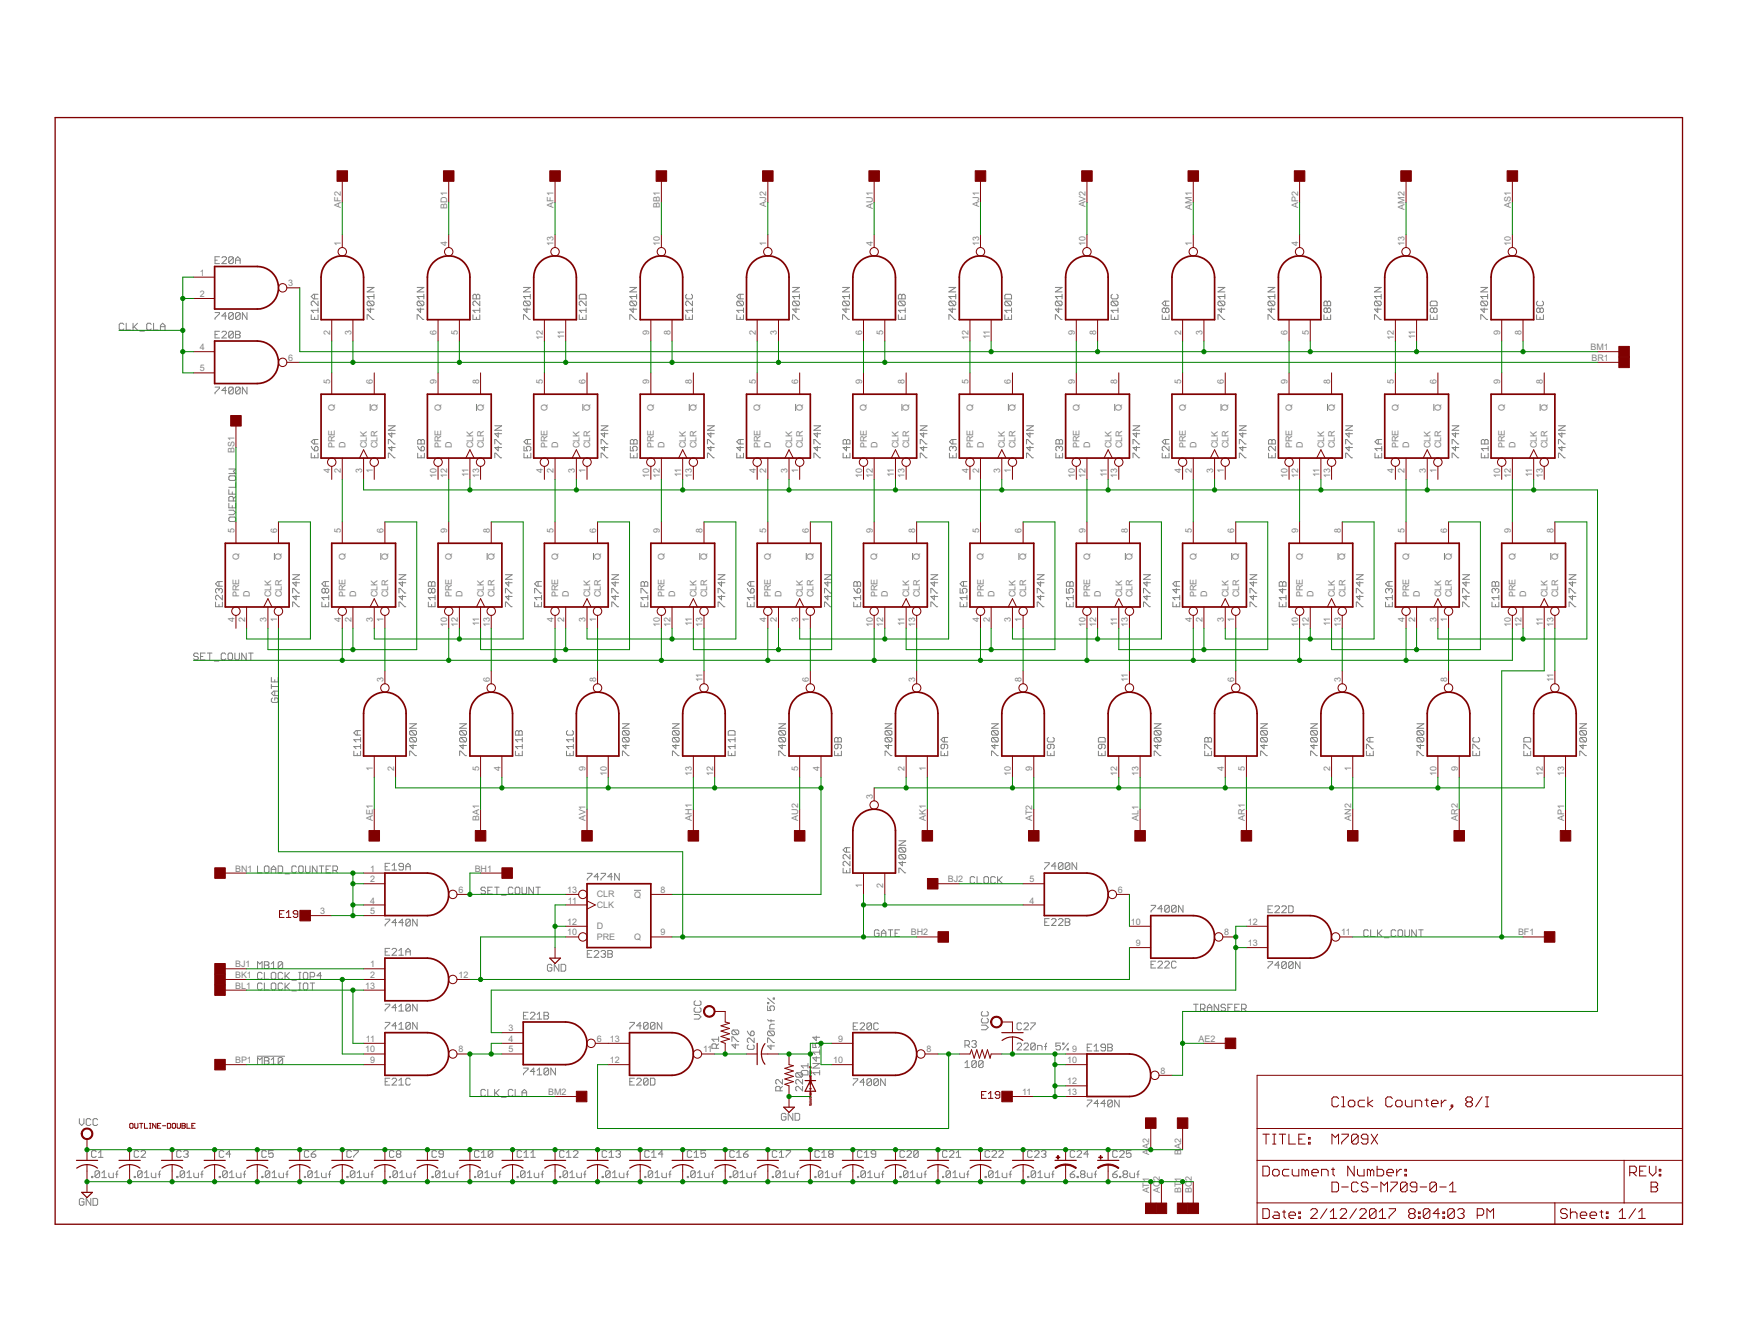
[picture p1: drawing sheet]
<svg xmlns="http://www.w3.org/2000/svg" width="279mm" height="216mm" viewBox="0 0 279 216" stroke-linecap="round" stroke-linejoin="round" font-family="sans-serif">
<defs><g id="words">
<g font-size="1.6" fill="#808080">
<text x="54.8" y="33.4" transform="rotate(-90 54.8 33.4)">AF2</text>
<text x="71.9" y="33.5" transform="rotate(-90 71.9 33.5)">BD1</text>
<text x="89" y="33.4" transform="rotate(-90 89 33.4)">AF1</text>
<text x="106.2" y="33.4" transform="rotate(-90 106.2 33.4)">BB1</text>
<text x="123.3" y="33.2" transform="rotate(-90 123.3 33.2)">AJ2</text>
<text x="140.4" y="33.5" transform="rotate(-90 140.4 33.5)">AU1</text>
<text x="157.5" y="33.2" transform="rotate(-90 157.5 33.2)">AJ1</text>
<text x="174.6" y="33.3" transform="rotate(-90 174.6 33.3)">AV2</text>
<text x="191.7" y="33.7" transform="rotate(-90 191.7 33.7)">AM1</text>
<text x="208.8" y="33.4" transform="rotate(-90 208.8 33.4)">AP2</text>
<text x="225.9" y="33.7" transform="rotate(-90 225.9 33.7)">AM2</text>
<text x="243" y="33.4" transform="rotate(-90 243 33.4)">AS1</text>
<text x="54.8" y="39.6" transform="rotate(-90 54.8 39.6)">1</text>
<text x="71.9" y="39.6" transform="rotate(-90 71.9 39.6)">4</text>
<text x="89" y="39.6" transform="rotate(-90 89 39.6)">13</text>
<text x="106.2" y="39.6" transform="rotate(-90 106.2 39.6)">10</text>
<text x="123.3" y="39.6" transform="rotate(-90 123.3 39.6)">1</text>
<text x="140.4" y="39.6" transform="rotate(-90 140.4 39.6)">4</text>
<text x="157.5" y="39.6" transform="rotate(-90 157.5 39.6)">13</text>
<text x="174.6" y="39.6" transform="rotate(-90 174.6 39.6)">10</text>
<text x="191.7" y="39.6" transform="rotate(-90 191.7 39.6)">1</text>
<text x="208.8" y="39.6" transform="rotate(-90 208.8 39.6)">4</text>
<text x="225.9" y="39.6" transform="rotate(-90 225.9 39.6)">13</text>
<text x="243" y="39.6" transform="rotate(-90 243 39.6)">10</text>
<text x="32.2" y="44.3">1</text>
<text x="32.2" y="47.7">2</text>
<text x="46.4" y="46">3</text>
<text x="53.1" y="53.8" transform="rotate(-90 53.1 53.8)">2</text>
<text x="56.5" y="53.8" transform="rotate(-90 56.5 53.8)">3</text>
<text x="70.2" y="53.8" transform="rotate(-90 70.2 53.8)">6</text>
<text x="73.6" y="53.8" transform="rotate(-90 73.6 53.8)">5</text>
<text x="104.4" y="53.8" transform="rotate(-90 104.4 53.8)">9</text>
<text x="107.9" y="53.8" transform="rotate(-90 107.9 53.8)">8</text>
<text x="121.6" y="53.8" transform="rotate(-90 121.6 53.8)">2</text>
<text x="125" y="53.8" transform="rotate(-90 125 53.8)">3</text>
<text x="138.7" y="53.8" transform="rotate(-90 138.7 53.8)">6</text>
<text x="142.1" y="53.8" transform="rotate(-90 142.1 53.8)">5</text>
<text x="172.9" y="53.8" transform="rotate(-90 172.9 53.8)">9</text>
<text x="176.3" y="53.8" transform="rotate(-90 176.3 53.8)">8</text>
<text x="190" y="53.8" transform="rotate(-90 190 53.8)">2</text>
<text x="193.4" y="53.8" transform="rotate(-90 193.4 53.8)">3</text>
<text x="207.1" y="53.8" transform="rotate(-90 207.1 53.8)">6</text>
<text x="210.5" y="53.8" transform="rotate(-90 210.5 53.8)">5</text>
<text x="241.3" y="53.8" transform="rotate(-90 241.3 53.8)">9</text>
<text x="244.7" y="53.8" transform="rotate(-90 244.7 53.8)">8</text>
<text x="32.2" y="56.3">4</text>
<text x="32.2" y="59.7">5</text>
<text x="46.4" y="58">6</text>
<text x="87.3" y="54.6" transform="rotate(-90 87.3 54.6)">12</text>
<text x="90.8" y="54.5" transform="rotate(-90 90.8 54.5)">11</text>
<text x="155.8" y="54.6" transform="rotate(-90 155.8 54.6)">12</text>
<text x="159.2" y="54.5" transform="rotate(-90 159.2 54.5)">11</text>
<text x="224.2" y="54.6" transform="rotate(-90 224.2 54.6)">12</text>
<text x="227.6" y="54.5" transform="rotate(-90 227.6 54.5)">11</text>
<text x="255.8" y="56.3">BM1</text>
<text x="256" y="58">BR1</text>
<text x="53.1" y="61.8" transform="rotate(-90 53.1 61.8)">5</text>
<text x="60" y="61.8" transform="rotate(-90 60 61.8)">6</text>
<text x="70.2" y="61.8" transform="rotate(-90 70.2 61.8)">9</text>
<text x="77.1" y="61.8" transform="rotate(-90 77.1 61.8)">8</text>
<text x="87.3" y="61.8" transform="rotate(-90 87.3 61.8)">5</text>
<text x="94.2" y="61.8" transform="rotate(-90 94.2 61.8)">6</text>
<text x="104.4" y="61.8" transform="rotate(-90 104.4 61.8)">9</text>
<text x="111.3" y="61.8" transform="rotate(-90 111.3 61.8)">8</text>
<text x="121.6" y="61.8" transform="rotate(-90 121.6 61.8)">5</text>
<text x="128.4" y="61.8" transform="rotate(-90 128.4 61.8)">6</text>
<text x="138.7" y="61.8" transform="rotate(-90 138.7 61.8)">9</text>
<text x="145.5" y="61.8" transform="rotate(-90 145.5 61.8)">8</text>
<text x="155.8" y="61.8" transform="rotate(-90 155.8 61.8)">5</text>
<text x="162.6" y="61.8" transform="rotate(-90 162.6 61.8)">6</text>
<text x="172.9" y="61.8" transform="rotate(-90 172.9 61.8)">9</text>
<text x="179.7" y="61.8" transform="rotate(-90 179.7 61.8)">8</text>
<text x="190" y="61.8" transform="rotate(-90 190 61.8)">5</text>
<text x="196.8" y="61.8" transform="rotate(-90 196.8 61.8)">6</text>
<text x="207.1" y="61.8" transform="rotate(-90 207.1 61.8)">9</text>
<text x="213.9" y="61.8" transform="rotate(-90 213.9 61.8)">8</text>
<text x="224.2" y="61.8" transform="rotate(-90 224.2 61.8)">5</text>
<text x="231.1" y="61.8" transform="rotate(-90 231.1 61.8)">6</text>
<text x="241.3" y="61.8" transform="rotate(-90 241.3 61.8)">9</text>
<text x="248.2" y="61.8" transform="rotate(-90 248.2 61.8)">8</text>
<text x="53.9" y="66.1" transform="rotate(-90 53.9 66.1)">Q</text>
<text x="60.7" y="66.1" transform="rotate(-90 60.7 66.1)">Q</text>
<text x="71" y="66.1" transform="rotate(-90 71 66.1)">Q</text>
<text x="77.8" y="66.1" transform="rotate(-90 77.8 66.1)">Q</text>
<text x="88.1" y="66.1" transform="rotate(-90 88.1 66.1)">Q</text>
<text x="94.9" y="66.1" transform="rotate(-90 94.9 66.1)">Q</text>
<text x="105.2" y="66.1" transform="rotate(-90 105.2 66.1)">Q</text>
<text x="112" y="66.1" transform="rotate(-90 112 66.1)">Q</text>
<text x="122.3" y="66.1" transform="rotate(-90 122.3 66.1)">Q</text>
<text x="129.1" y="66.1" transform="rotate(-90 129.1 66.1)">Q</text>
<text x="139.4" y="66.1" transform="rotate(-90 139.4 66.1)">Q</text>
<text x="146.2" y="66.1" transform="rotate(-90 146.2 66.1)">Q</text>
<text x="156.5" y="66.1" transform="rotate(-90 156.5 66.1)">Q</text>
<text x="163.4" y="66.1" transform="rotate(-90 163.4 66.1)">Q</text>
<text x="173.6" y="66.1" transform="rotate(-90 173.6 66.1)">Q</text>
<text x="180.5" y="66.1" transform="rotate(-90 180.5 66.1)">Q</text>
<text x="190.7" y="66.1" transform="rotate(-90 190.7 66.1)">Q</text>
<text x="197.6" y="66.1" transform="rotate(-90 197.6 66.1)">Q</text>
<text x="207.8" y="66.1" transform="rotate(-90 207.8 66.1)">Q</text>
<text x="214.7" y="66.1" transform="rotate(-90 214.7 66.1)">Q</text>
<text x="225" y="66.1" transform="rotate(-90 225 66.1)">Q</text>
<text x="231.8" y="66.1" transform="rotate(-90 231.8 66.1)">Q</text>
<text x="242.1" y="66.1" transform="rotate(-90 242.1 66.1)">Q</text>
<text x="248.9" y="66.1" transform="rotate(-90 248.9 66.1)">Q</text>
<text x="37.7" y="72.8" transform="rotate(-90 37.7 72.8)">BS1</text>
<text x="53.1" y="76" transform="rotate(-90 53.1 76)">4</text>
<text x="53.9" y="72.1" transform="rotate(-90 53.9 72.1)">PRE</text>
<text x="54.8" y="76" transform="rotate(-90 54.8 76)">2</text>
<text x="55.6" y="72.1" transform="rotate(-90 55.6 72.1)">D</text>
<text x="58.2" y="76" transform="rotate(-90 58.2 76)">3</text>
<text x="59" y="72.1" transform="rotate(-90 59 72.1)">CLK</text>
<text x="60" y="76" transform="rotate(-90 60 76)">1</text>
<text x="60.7" y="72.1" transform="rotate(-90 60.7 72.1)">CLR</text>
<text x="70.2" y="76.8" transform="rotate(-90 70.2 76.8)">10</text>
<text x="71" y="72.1" transform="rotate(-90 71 72.1)">PRE</text>
<text x="71.9" y="76.8" transform="rotate(-90 71.9 76.8)">12</text>
<text x="72.7" y="72.1" transform="rotate(-90 72.7 72.1)">D</text>
<text x="75.4" y="76.7" transform="rotate(-90 75.4 76.7)">11</text>
<text x="76.1" y="72.1" transform="rotate(-90 76.1 72.1)">CLK</text>
<text x="77.1" y="76.8" transform="rotate(-90 77.1 76.8)">13</text>
<text x="77.8" y="72.1" transform="rotate(-90 77.8 72.1)">CLR</text>
<text x="87.3" y="76" transform="rotate(-90 87.3 76)">4</text>
<text x="88.1" y="72.1" transform="rotate(-90 88.1 72.1)">PRE</text>
<text x="89" y="76" transform="rotate(-90 89 76)">2</text>
<text x="89.8" y="72.1" transform="rotate(-90 89.8 72.1)">D</text>
<text x="92.5" y="76" transform="rotate(-90 92.5 76)">3</text>
<text x="93.2" y="72.1" transform="rotate(-90 93.2 72.1)">CLK</text>
<text x="94.2" y="76" transform="rotate(-90 94.2 76)">1</text>
<text x="94.9" y="72.1" transform="rotate(-90 94.9 72.1)">CLR</text>
<text x="104.4" y="76.8" transform="rotate(-90 104.4 76.8)">10</text>
<text x="105.2" y="72.1" transform="rotate(-90 105.2 72.1)">PRE</text>
<text x="106.2" y="76.8" transform="rotate(-90 106.2 76.8)">12</text>
<text x="106.9" y="72.1" transform="rotate(-90 106.9 72.1)">D</text>
<text x="109.6" y="76.7" transform="rotate(-90 109.6 76.7)">11</text>
<text x="110.3" y="72.1" transform="rotate(-90 110.3 72.1)">CLK</text>
<text x="111.3" y="76.8" transform="rotate(-90 111.3 76.8)">13</text>
<text x="112" y="72.1" transform="rotate(-90 112 72.1)">CLR</text>
<text x="121.6" y="76" transform="rotate(-90 121.6 76)">4</text>
<text x="122.3" y="72.1" transform="rotate(-90 122.3 72.1)">PRE</text>
<text x="123.3" y="76" transform="rotate(-90 123.3 76)">2</text>
<text x="124" y="72.1" transform="rotate(-90 124 72.1)">D</text>
<text x="126.7" y="76" transform="rotate(-90 126.7 76)">3</text>
<text x="127.4" y="72.1" transform="rotate(-90 127.4 72.1)">CLK</text>
<text x="128.4" y="76" transform="rotate(-90 128.4 76)">1</text>
<text x="129.1" y="72.1" transform="rotate(-90 129.1 72.1)">CLR</text>
<text x="138.7" y="76.8" transform="rotate(-90 138.7 76.8)">10</text>
<text x="139.4" y="72.1" transform="rotate(-90 139.4 72.1)">PRE</text>
<text x="140.4" y="76.8" transform="rotate(-90 140.4 76.8)">12</text>
<text x="141.1" y="72.1" transform="rotate(-90 141.1 72.1)">D</text>
<text x="143.8" y="76.7" transform="rotate(-90 143.8 76.7)">11</text>
<text x="144.5" y="72.1" transform="rotate(-90 144.5 72.1)">CLK</text>
<text x="145.5" y="76.8" transform="rotate(-90 145.5 76.8)">13</text>
<text x="146.3" y="72.1" transform="rotate(-90 146.3 72.1)">CLR</text>
<text x="155.8" y="76" transform="rotate(-90 155.8 76)">4</text>
<text x="156.5" y="72.1" transform="rotate(-90 156.5 72.1)">PRE</text>
<text x="157.5" y="76" transform="rotate(-90 157.5 76)">2</text>
<text x="158.2" y="72.1" transform="rotate(-90 158.2 72.1)">D</text>
<text x="160.9" y="76" transform="rotate(-90 160.9 76)">3</text>
<text x="161.7" y="72.1" transform="rotate(-90 161.7 72.1)">CLK</text>
<text x="162.6" y="76" transform="rotate(-90 162.6 76)">1</text>
<text x="163.4" y="72.1" transform="rotate(-90 163.4 72.1)">CLR</text>
<text x="172.9" y="76.8" transform="rotate(-90 172.9 76.8)">10</text>
<text x="173.6" y="72.1" transform="rotate(-90 173.6 72.1)">PRE</text>
<text x="174.6" y="76.8" transform="rotate(-90 174.6 76.8)">12</text>
<text x="175.3" y="72.1" transform="rotate(-90 175.3 72.1)">D</text>
<text x="178" y="76.7" transform="rotate(-90 178 76.7)">11</text>
<text x="178.8" y="72.1" transform="rotate(-90 178.8 72.1)">CLK</text>
<text x="179.7" y="76.8" transform="rotate(-90 179.7 76.8)">13</text>
<text x="180.5" y="72.1" transform="rotate(-90 180.5 72.1)">CLR</text>
<text x="190" y="76" transform="rotate(-90 190 76)">4</text>
<text x="190.7" y="72.1" transform="rotate(-90 190.7 72.1)">PRE</text>
<text x="191.7" y="76" transform="rotate(-90 191.7 76)">2</text>
<text x="192.5" y="72.1" transform="rotate(-90 192.5 72.1)">D</text>
<text x="195.1" y="76" transform="rotate(-90 195.1 76)">3</text>
<text x="195.9" y="72.1" transform="rotate(-90 195.9 72.1)">CLK</text>
<text x="196.8" y="76" transform="rotate(-90 196.8 76)">1</text>
<text x="197.6" y="72.1" transform="rotate(-90 197.6 72.1)">CLR</text>
<text x="207.1" y="76.8" transform="rotate(-90 207.1 76.8)">10</text>
<text x="207.9" y="72.1" transform="rotate(-90 207.9 72.1)">PRE</text>
<text x="208.8" y="76.8" transform="rotate(-90 208.8 76.8)">12</text>
<text x="209.6" y="72.1" transform="rotate(-90 209.6 72.1)">D</text>
<text x="212.2" y="76.7" transform="rotate(-90 212.2 76.7)">11</text>
<text x="213" y="72.1" transform="rotate(-90 213 72.1)">CLK</text>
<text x="213.9" y="76.8" transform="rotate(-90 213.9 76.8)">13</text>
<text x="214.7" y="72.1" transform="rotate(-90 214.7 72.1)">CLR</text>
<text x="224.2" y="76" transform="rotate(-90 224.2 76)">4</text>
<text x="225" y="72.1" transform="rotate(-90 225 72.1)">PRE</text>
<text x="225.9" y="76" transform="rotate(-90 225.9 76)">2</text>
<text x="226.7" y="72.1" transform="rotate(-90 226.7 72.1)">D</text>
<text x="229.3" y="76" transform="rotate(-90 229.3 76)">3</text>
<text x="230.1" y="72.1" transform="rotate(-90 230.1 72.1)">CLK</text>
<text x="231.1" y="76" transform="rotate(-90 231.1 76)">1</text>
<text x="231.8" y="72.1" transform="rotate(-90 231.8 72.1)">CLR</text>
<text x="241.3" y="76.8" transform="rotate(-90 241.3 76.8)">10</text>
<text x="242.1" y="72.1" transform="rotate(-90 242.1 72.1)">PRE</text>
<text x="243" y="76.8" transform="rotate(-90 243 76.8)">12</text>
<text x="243.8" y="72.1" transform="rotate(-90 243.8 72.1)">D</text>
<text x="246.5" y="76.7" transform="rotate(-90 246.5 76.7)">11</text>
<text x="247.2" y="72.1" transform="rotate(-90 247.2 72.1)">CLK</text>
<text x="248.2" y="76.8" transform="rotate(-90 248.2 76.8)">13</text>
<text x="248.9" y="72.1" transform="rotate(-90 248.9 72.1)">CLR</text>
<text x="37.7" y="85.7" transform="rotate(-90 37.7 85.7)">5</text>
<text x="44.6" y="85.7" transform="rotate(-90 44.6 85.7)">6</text>
<text x="54.8" y="85.7" transform="rotate(-90 54.8 85.7)">5</text>
<text x="61.7" y="85.7" transform="rotate(-90 61.7 85.7)">6</text>
<text x="71.9" y="85.7" transform="rotate(-90 71.9 85.7)">9</text>
<text x="78.8" y="85.7" transform="rotate(-90 78.8 85.7)">8</text>
<text x="89" y="85.7" transform="rotate(-90 89 85.7)">5</text>
<text x="95.9" y="85.7" transform="rotate(-90 95.9 85.7)">6</text>
<text x="106.2" y="85.7" transform="rotate(-90 106.2 85.7)">9</text>
<text x="113" y="85.7" transform="rotate(-90 113 85.7)">8</text>
<text x="123.3" y="85.7" transform="rotate(-90 123.3 85.7)">5</text>
<text x="130.1" y="85.7" transform="rotate(-90 130.1 85.7)">6</text>
<text x="140.4" y="85.7" transform="rotate(-90 140.4 85.7)">9</text>
<text x="147.2" y="85.7" transform="rotate(-90 147.2 85.7)">8</text>
<text x="157.5" y="85.7" transform="rotate(-90 157.5 85.7)">5</text>
<text x="164.3" y="85.7" transform="rotate(-90 164.3 85.7)">6</text>
<text x="174.6" y="85.7" transform="rotate(-90 174.6 85.7)">9</text>
<text x="181.4" y="85.7" transform="rotate(-90 181.4 85.7)">8</text>
<text x="191.7" y="85.7" transform="rotate(-90 191.7 85.7)">5</text>
<text x="198.5" y="85.7" transform="rotate(-90 198.5 85.7)">6</text>
<text x="208.8" y="85.7" transform="rotate(-90 208.8 85.7)">9</text>
<text x="215.7" y="85.7" transform="rotate(-90 215.7 85.7)">8</text>
<text x="225.9" y="85.7" transform="rotate(-90 225.9 85.7)">5</text>
<text x="232.8" y="85.7" transform="rotate(-90 232.8 85.7)">6</text>
<text x="243" y="85.7" transform="rotate(-90 243 85.7)">9</text>
<text x="249.9" y="85.7" transform="rotate(-90 249.9 85.7)">8</text>
<text x="38.5" y="90" transform="rotate(-90 38.5 90)">Q</text>
<text x="45.3" y="90" transform="rotate(-90 45.3 90)">Q</text>
<text x="55.6" y="90" transform="rotate(-90 55.6 90)">Q</text>
<text x="62.4" y="90" transform="rotate(-90 62.4 90)">Q</text>
<text x="72.7" y="90" transform="rotate(-90 72.7 90)">Q</text>
<text x="79.5" y="90" transform="rotate(-90 79.5 90)">Q</text>
<text x="89.8" y="90" transform="rotate(-90 89.8 90)">Q</text>
<text x="96.6" y="90" transform="rotate(-90 96.6 90)">Q</text>
<text x="106.9" y="90" transform="rotate(-90 106.9 90)">Q</text>
<text x="113.7" y="90" transform="rotate(-90 113.7 90)">Q</text>
<text x="124" y="90" transform="rotate(-90 124 90)">Q</text>
<text x="130.8" y="90" transform="rotate(-90 130.8 90)">Q</text>
<text x="141.1" y="90" transform="rotate(-90 141.1 90)">Q</text>
<text x="148" y="90" transform="rotate(-90 148 90)">Q</text>
<text x="158.2" y="90" transform="rotate(-90 158.2 90)">Q</text>
<text x="165.1" y="90" transform="rotate(-90 165.1 90)">Q</text>
<text x="175.3" y="90" transform="rotate(-90 175.3 90)">Q</text>
<text x="182.2" y="90" transform="rotate(-90 182.2 90)">Q</text>
<text x="192.4" y="90" transform="rotate(-90 192.4 90)">Q</text>
<text x="199.3" y="90" transform="rotate(-90 199.3 90)">Q</text>
<text x="209.6" y="90" transform="rotate(-90 209.6 90)">Q</text>
<text x="216.4" y="90" transform="rotate(-90 216.4 90)">Q</text>
<text x="226.7" y="90" transform="rotate(-90 226.7 90)">Q</text>
<text x="233.5" y="90" transform="rotate(-90 233.5 90)">Q</text>
<text x="243.8" y="90" transform="rotate(-90 243.8 90)">Q</text>
<text x="250.6" y="90" transform="rotate(-90 250.6 90)">Q</text>
<text x="37.7" y="100" transform="rotate(-90 37.7 100)">4</text>
<text x="38.5" y="96" transform="rotate(-90 38.5 96)">PRE</text>
<text x="39.4" y="100" transform="rotate(-90 39.4 100)">2</text>
<text x="40.2" y="96" transform="rotate(-90 40.2 96)">D</text>
<text x="42.8" y="100" transform="rotate(-90 42.8 100)">3</text>
<text x="43.6" y="96" transform="rotate(-90 43.6 96)">CLK</text>
<text x="44.6" y="100" transform="rotate(-90 44.6 100)">1</text>
<text x="45.3" y="96" transform="rotate(-90 45.3 96)">CLR</text>
<text x="54.8" y="100" transform="rotate(-90 54.8 100)">4</text>
<text x="55.6" y="96" transform="rotate(-90 55.6 96)">PRE</text>
<text x="56.5" y="100" transform="rotate(-90 56.5 100)">2</text>
<text x="57.3" y="96" transform="rotate(-90 57.3 96)">D</text>
<text x="60" y="100" transform="rotate(-90 60 100)">3</text>
<text x="60.7" y="96" transform="rotate(-90 60.7 96)">CLK</text>
<text x="61.7" y="100" transform="rotate(-90 61.7 100)">1</text>
<text x="62.4" y="96" transform="rotate(-90 62.4 96)">CLR</text>
<text x="71.9" y="100.8" transform="rotate(-90 71.9 100.8)">10</text>
<text x="72.7" y="96" transform="rotate(-90 72.7 96)">PRE</text>
<text x="73.6" y="100.8" transform="rotate(-90 73.6 100.8)">12</text>
<text x="74.4" y="96" transform="rotate(-90 74.4 96)">D</text>
<text x="77.1" y="100.7" transform="rotate(-90 77.1 100.7)">11</text>
<text x="77.8" y="96" transform="rotate(-90 77.8 96)">CLK</text>
<text x="78.8" y="100.8" transform="rotate(-90 78.8 100.8)">13</text>
<text x="79.5" y="96" transform="rotate(-90 79.5 96)">CLR</text>
<text x="89" y="100" transform="rotate(-90 89 100)">4</text>
<text x="89.8" y="96" transform="rotate(-90 89.8 96)">PRE</text>
<text x="90.8" y="100" transform="rotate(-90 90.8 100)">2</text>
<text x="91.5" y="96" transform="rotate(-90 91.5 96)">D</text>
<text x="94.2" y="100" transform="rotate(-90 94.2 100)">3</text>
<text x="94.9" y="96" transform="rotate(-90 94.9 96)">CLK</text>
<text x="95.9" y="100" transform="rotate(-90 95.9 100)">1</text>
<text x="96.6" y="96" transform="rotate(-90 96.6 96)">CLR</text>
<text x="106.2" y="100.8" transform="rotate(-90 106.2 100.8)">10</text>
<text x="106.9" y="96" transform="rotate(-90 106.9 96)">PRE</text>
<text x="107.9" y="100.8" transform="rotate(-90 107.9 100.8)">12</text>
<text x="108.6" y="96" transform="rotate(-90 108.6 96)">D</text>
<text x="111.3" y="100.7" transform="rotate(-90 111.3 100.7)">11</text>
<text x="112" y="96" transform="rotate(-90 112 96)">CLK</text>
<text x="113" y="100.8" transform="rotate(-90 113 100.8)">13</text>
<text x="113.7" y="96" transform="rotate(-90 113.7 96)">CLR</text>
<text x="123.3" y="100" transform="rotate(-90 123.3 100)">4</text>
<text x="124" y="96" transform="rotate(-90 124 96)">PRE</text>
<text x="125" y="100" transform="rotate(-90 125 100)">2</text>
<text x="125.7" y="96" transform="rotate(-90 125.7 96)">D</text>
<text x="128.4" y="100" transform="rotate(-90 128.4 100)">3</text>
<text x="129.1" y="96" transform="rotate(-90 129.1 96)">CLK</text>
<text x="130.1" y="100" transform="rotate(-90 130.1 100)">1</text>
<text x="130.9" y="96" transform="rotate(-90 130.9 96)">CLR</text>
<text x="140.4" y="100.8" transform="rotate(-90 140.4 100.8)">10</text>
<text x="141.1" y="96" transform="rotate(-90 141.1 96)">PRE</text>
<text x="142.1" y="100.8" transform="rotate(-90 142.1 100.8)">12</text>
<text x="142.8" y="96" transform="rotate(-90 142.8 96)">D</text>
<text x="145.5" y="100.7" transform="rotate(-90 145.5 100.7)">11</text>
<text x="146.3" y="96" transform="rotate(-90 146.3 96)">CLK</text>
<text x="147.2" y="100.8" transform="rotate(-90 147.2 100.8)">13</text>
<text x="148" y="96" transform="rotate(-90 148 96)">CLR</text>
<text x="157.5" y="100" transform="rotate(-90 157.5 100)">4</text>
<text x="158.2" y="96" transform="rotate(-90 158.2 96)">PRE</text>
<text x="159.2" y="100" transform="rotate(-90 159.2 100)">2</text>
<text x="159.9" y="96" transform="rotate(-90 159.9 96)">D</text>
<text x="162.6" y="100" transform="rotate(-90 162.6 100)">3</text>
<text x="163.4" y="96" transform="rotate(-90 163.4 96)">CLK</text>
<text x="164.3" y="100" transform="rotate(-90 164.3 100)">1</text>
<text x="165.1" y="96" transform="rotate(-90 165.1 96)">CLR</text>
<text x="174.6" y="100.8" transform="rotate(-90 174.6 100.8)">10</text>
<text x="175.3" y="96" transform="rotate(-90 175.3 96)">PRE</text>
<text x="176.3" y="100.8" transform="rotate(-90 176.3 100.8)">12</text>
<text x="177.1" y="96" transform="rotate(-90 177.1 96)">D</text>
<text x="179.7" y="100.7" transform="rotate(-90 179.7 100.7)">11</text>
<text x="180.5" y="96" transform="rotate(-90 180.5 96)">CLK</text>
<text x="181.4" y="100.8" transform="rotate(-90 181.4 100.8)">13</text>
<text x="182.2" y="96" transform="rotate(-90 182.2 96)">CLR</text>
<text x="191.7" y="100" transform="rotate(-90 191.7 100)">4</text>
<text x="192.5" y="96" transform="rotate(-90 192.5 96)">PRE</text>
<text x="193.4" y="100" transform="rotate(-90 193.4 100)">2</text>
<text x="194.2" y="96" transform="rotate(-90 194.2 96)">D</text>
<text x="196.8" y="100" transform="rotate(-90 196.8 100)">3</text>
<text x="197.6" y="96" transform="rotate(-90 197.6 96)">CLK</text>
<text x="198.5" y="100" transform="rotate(-90 198.5 100)">1</text>
<text x="199.3" y="96" transform="rotate(-90 199.3 96)">CLR</text>
<text x="208.8" y="100.8" transform="rotate(-90 208.8 100.8)">10</text>
<text x="209.6" y="96" transform="rotate(-90 209.6 96)">PRE</text>
<text x="210.5" y="100.8" transform="rotate(-90 210.5 100.8)">12</text>
<text x="211.3" y="96" transform="rotate(-90 211.3 96)">D</text>
<text x="213.9" y="100.7" transform="rotate(-90 213.9 100.7)">11</text>
<text x="214.7" y="96" transform="rotate(-90 214.7 96)">CLK</text>
<text x="215.7" y="100.8" transform="rotate(-90 215.7 100.8)">13</text>
<text x="216.4" y="96" transform="rotate(-90 216.4 96)">CLR</text>
<text x="225.9" y="100" transform="rotate(-90 225.9 100)">4</text>
<text x="226.7" y="96" transform="rotate(-90 226.7 96)">PRE</text>
<text x="227.6" y="100" transform="rotate(-90 227.6 100)">2</text>
<text x="228.4" y="96" transform="rotate(-90 228.4 96)">D</text>
<text x="231.1" y="100" transform="rotate(-90 231.1 100)">3</text>
<text x="231.8" y="96" transform="rotate(-90 231.8 96)">CLK</text>
<text x="232.8" y="100" transform="rotate(-90 232.8 100)">1</text>
<text x="233.5" y="96" transform="rotate(-90 233.5 96)">CLR</text>
<text x="243" y="100.8" transform="rotate(-90 243 100.8)">10</text>
<text x="243.8" y="96" transform="rotate(-90 243.8 96)">PRE</text>
<text x="244.7" y="100.8" transform="rotate(-90 244.7 100.8)">12</text>
<text x="245.5" y="96" transform="rotate(-90 245.5 96)">D</text>
<text x="248.2" y="100.7" transform="rotate(-90 248.2 100.7)">11</text>
<text x="248.9" y="96" transform="rotate(-90 248.9 96)">CLK</text>
<text x="249.9" y="100.8" transform="rotate(-90 249.9 100.8)">13</text>
<text x="250.6" y="96" transform="rotate(-90 250.6 96)">CLR</text>
<text x="61.7" y="109.7" transform="rotate(-90 61.7 109.7)">3</text>
<text x="78.8" y="109.7" transform="rotate(-90 78.8 109.7)">6</text>
<text x="95.9" y="109.7" transform="rotate(-90 95.9 109.7)">8</text>
<text x="113" y="109.7" transform="rotate(-90 113 109.7)">11</text>
<text x="130.1" y="109.7" transform="rotate(-90 130.1 109.7)">6</text>
<text x="147.2" y="109.7" transform="rotate(-90 147.2 109.7)">3</text>
<text x="164.3" y="109.7" transform="rotate(-90 164.3 109.7)">8</text>
<text x="181.4" y="109.7" transform="rotate(-90 181.4 109.7)">11</text>
<text x="198.5" y="109.7" transform="rotate(-90 198.5 109.7)">6</text>
<text x="215.7" y="109.7" transform="rotate(-90 215.7 109.7)">3</text>
<text x="232.8" y="109.7" transform="rotate(-90 232.8 109.7)">8</text>
<text x="249.9" y="109.7" transform="rotate(-90 249.9 109.7)">11</text>
<text x="60" y="123.9" transform="rotate(-90 60 123.9)">1</text>
<text x="63.4" y="123.9" transform="rotate(-90 63.4 123.9)">2</text>
<text x="77.1" y="123.9" transform="rotate(-90 77.1 123.9)">5</text>
<text x="80.5" y="123.9" transform="rotate(-90 80.5 123.9)">4</text>
<text x="94.2" y="123.9" transform="rotate(-90 94.2 123.9)">9</text>
<text x="97.6" y="124.7" transform="rotate(-90 97.6 124.7)">10</text>
<text x="111.3" y="124.7" transform="rotate(-90 111.3 124.7)">13</text>
<text x="114.7" y="124.7" transform="rotate(-90 114.7 124.7)">12</text>
<text x="128.4" y="123.9" transform="rotate(-90 128.4 123.9)">5</text>
<text x="131.8" y="123.9" transform="rotate(-90 131.8 123.9)">4</text>
<text x="145.5" y="123.9" transform="rotate(-90 145.5 123.9)">2</text>
<text x="148.9" y="123.9" transform="rotate(-90 148.9 123.9)">1</text>
<text x="162.6" y="124.7" transform="rotate(-90 162.6 124.7)">10</text>
<text x="166" y="123.9" transform="rotate(-90 166 123.9)">9</text>
<text x="179.7" y="124.7" transform="rotate(-90 179.7 124.7)">12</text>
<text x="183.1" y="124.7" transform="rotate(-90 183.1 124.7)">13</text>
<text x="196.8" y="123.9" transform="rotate(-90 196.8 123.9)">4</text>
<text x="200.3" y="123.9" transform="rotate(-90 200.3 123.9)">5</text>
<text x="213.9" y="123.9" transform="rotate(-90 213.9 123.9)">2</text>
<text x="217.4" y="123.9" transform="rotate(-90 217.4 123.9)">1</text>
<text x="231.1" y="124.7" transform="rotate(-90 231.1 124.7)">10</text>
<text x="234.5" y="123.9" transform="rotate(-90 234.5 123.9)">9</text>
<text x="248.2" y="124.7" transform="rotate(-90 248.2 124.7)">12</text>
<text x="251.6" y="124.7" transform="rotate(-90 251.6 124.7)">13</text>
<text x="60" y="131.9" transform="rotate(-90 60 131.9)">AE1</text>
<text x="77.1" y="131.9" transform="rotate(-90 77.1 131.9)">BA1</text>
<text x="94.2" y="131.9" transform="rotate(-90 94.2 131.9)">AV1</text>
<text x="111.3" y="131.9" transform="rotate(-90 111.3 131.9)">AH1</text>
<text x="128.4" y="131.9" transform="rotate(-90 128.4 131.9)">AU2</text>
<text x="140.4" y="128.5" transform="rotate(-90 140.4 128.5)">3</text>
<text x="148.9" y="131.9" transform="rotate(-90 148.9 131.9)">AK1</text>
<text x="166" y="131.9" transform="rotate(-90 166 131.9)">AT2</text>
<text x="183.1" y="131.9" transform="rotate(-90 183.1 131.9)">AL1</text>
<text x="200.3" y="131.9" transform="rotate(-90 200.3 131.9)">AR1</text>
<text x="217.4" y="131.9" transform="rotate(-90 217.4 131.9)">AN2</text>
<text x="234.5" y="131.9" transform="rotate(-90 234.5 131.9)">AR2</text>
<text x="251.6" y="131.9" transform="rotate(-90 251.6 131.9)">AP1</text>
<text x="37.8" y="140.1">BN1</text>
<text x="59.5" y="140.1">1</text>
<text x="59.5" y="141.8">2</text>
<text x="73.7" y="143.5">6</text>
<text x="76.4" y="140.1">BH1</text>
<text x="91.2" y="143.5">13</text>
<text x="106.3" y="143.5">8</text>
<text x="138.7" y="142.7" transform="rotate(-90 138.7 142.7)">1</text>
<text x="142.1" y="142.7" transform="rotate(-90 142.1 142.7)">2</text>
<text x="152.5" y="141.8">BJ2</text>
<text x="165.6" y="141.8">5</text>
<text x="179.8" y="143.5">6</text>
<text x="51.5" y="147">3</text>
<text x="59.5" y="145.2">4</text>
<text x="59.5" y="147">5</text>
<text x="91.2" y="148.7">12</text>
<text x="91.3" y="145.2">11</text>
<text x="96" y="144.3">CLR</text>
<text x="96" y="149.4">D</text>
<text x="96" y="146">CLK</text>
<text x="102" y="144.3">Q</text>
<text x="165.6" y="145.2">4</text>
<text x="181.9" y="148.7">10</text>
<text x="200.7" y="148.7">12</text>
<text x="37.8" y="155.5">BJ1</text>
<text x="59.5" y="155.5">1</text>
<text x="91.2" y="150.4">10</text>
<text x="96" y="151.1">PRE</text>
<text x="102" y="151.1">Q</text>
<text x="106.3" y="150.4">9</text>
<text x="146.5" y="150.4">BH2</text>
<text x="182.7" y="152.1">9</text>
<text x="196.9" y="150.4">8</text>
<text x="200.7" y="152.1">13</text>
<text x="215.8" y="150.4">11</text>
<text x="244.2" y="150.4">BF1</text>
<text x="37.8" y="158.9">BL1</text>
<text x="37.8" y="157.2">BK1</text>
<text x="58.7" y="158.9">13</text>
<text x="59.5" y="157.2">2</text>
<text x="73.7" y="157.2">12</text>
<text x="58.8" y="167.5">11</text>
<text x="81.8" y="165.8">3</text>
<text x="81.8" y="167.5">4</text>
<text x="96" y="167.5">6</text>
<text x="98.1" y="167.5">13</text>
<text x="134.8" y="167.5">9</text>
<text x="192.8" y="167.5">AE2</text>
<text x="37.8" y="170.9">BP1</text>
<text x="58.7" y="169.2">10</text>
<text x="59.5" y="170.9">9</text>
<text x="73.7" y="169.2">8</text>
<text x="81.8" y="169.2">5</text>
<text x="98.1" y="170.9">12</text>
<text x="113.1" y="169.2">11</text>
<text x="134" y="170.9">10</text>
<text x="149" y="169.2">8</text>
<text x="171.6" y="170.9">10</text>
<text x="172.5" y="169.2">9</text>
<text x="186.7" y="172.6">8</text>
<text x="88.2" y="176">BM2</text>
<text x="164.4" y="176">11</text>
<text x="171.6" y="174.3">12</text>
<text x="171.6" y="176">13</text>
<text x="184.9" y="185.7" transform="rotate(-90 184.9 185.7)">A</text>
<text x="184.9" y="183.8" transform="rotate(-90 184.9 183.8)">2</text>
<text x="190" y="185.7" transform="rotate(-90 190 185.7)">B</text>
<text x="190" y="184.7" transform="rotate(-90 190 184.7)">A2</text>
<text x="184.9" y="191.8" transform="rotate(-90 184.9 191.8)">AT1</text>
<text x="186.6" y="191.8" transform="rotate(-90 186.6 191.8)">AC2</text>
<text x="190" y="191.8" transform="rotate(-90 190 191.8)">BT</text>
<text x="190" y="189.9" transform="rotate(-90 190 189.9)">1</text>
<text x="191.7" y="191.8" transform="rotate(-90 191.7 191.8)">BC2</text>
</g>
</g></defs>
<g fill="none" stroke="#800080" stroke-width=".16">
<path d="M130.2 177.1h.1M130.2 173.7h.1M130.2 172.5h.3v.1h-.2v-.1M130.2 175.9h.3v.1l-.2 .1v-.2M130.3 177.5v.2l.2-.1-.1 .1M130.3 172.9h.1l.1 .2h-.2zM130.3 174.1l-.1 .1 .1 .1 .1-.2v.2M130.3 176.4h.1l.1 .1h-.2zM130.3 173.4v.2l.2-.2M130.3 176.8v.2l.2-.2M130.3 172l.1 .1M130.3 172.7l.1 .1"/>
<path d="M130.3 175.4l.1 .2M130.3 176.1l.1 .2M130.3 176.3h.2M130.3 175.6h.2M130.3 172.8h.2M130.3 172.1h.2M130.5 171.5v.2l-.2-.2v.2M130.5 172.3l-.1 .1-.1-.1 .1-.1v.2M130.5 173.2l-.1 .2-.1-.2h.1v.2M130.5 173.7v.1M130.5 174l-.2-.1v.1h.3M130.5 174.9v.2"/>
<path d="M130.5 175.7l-.1 .1-.1-.1 .1-.1v.2M130.5 176.7l-.2 .1v-.2l.1 .2M130.5 177.1v.1M130.5 177.4l-.2-.1v.1h.3M130.5 173.7l-.2 .1M130.5 177.1l-.2 .1M130.5 175h-.3l.1 .1"/>
</g>
<g fill="none" stroke="#808080" stroke-width=".16">
<path d="M19.9 52.2l-.2-.2h-.3l-.2 .2v.7l.2 .2h.3l.2-.2M20.3 52v1.1h.7M21.4 52v1.1M21.6 52.5l.5 .6M22.1 52l-.7 .7M22.5 53.2h.7M24.3 52.2l-.1-.2h-.4l-.2 .2v.7l.2 .2h.4l.1-.2M24.7 52v1.1h.7M25.8 53.1v-.8l.4-.3 .3 .3v.8M25.8 52.5h.7M34.6 50.2h.7v.2l-.7 .8v.2M34.6 53.8h.3"/>
<path d="M34.6 41.8h.3M35.3 41.3h-.7v1.1h.7M35.3 53.3h-.7v1h.7M35.7 53.4l.2-.1h.3l.2 .1v.2l-.7 .7h.7M35.7 41.4l.2-.1h.3l.2 .1v.2l-.7 .8h.7M36.4 50.8h-.7l.5-.6v1.2M37.5 41.4l-.2-.1h-.3l-.2 .1v.8M37.5 50.4l-.2-.2h-.3l-.2 .2v.8M37.5 53.4l-.2-.1h-.3l-.2 .1v.8M37.5 41.4v.8l-.2 .2h-.3l-.2-.2M37.5 50.4v.8l-.2 .2h-.3l-.2-.2M37.5 53.4v.8l-.2 .1h-.3l-.2-.1"/>
<path d="M37.5 50.4l-.7 .8M37.5 53.4l-.7 .8M37.5 41.4l-.7 .8M37.9 42.4v-.8l.3-.3 .4 .3v.8M37.9 53.3h.5l.2 .1v.2l-.2 .2 .2 .2v.2l-.2 .1h-.5zM37.9 53.8h.5M37.9 41.8h.7M38.6 50.4l-.2-.2h-.3l-.2 .2v.8M38.6 50.4v.8l-.2 .2h-.3l-.2-.2M38.6 50.4l-.7 .8M39.7 50.2v1.2l-.7-1.2v1.2M50.1 50.6v.8h1.1v-.8"/>
<path d="M50.6 47.3v.7M50.6 51v.4M51.2 48.4v.7l-.8-.7h-.2l-.1 .2v.4l.1 .1M51.2 47.3h-.8l-.3 .4 .3 .3h.8M51.2 49.5v.7M51.2 49.9h-1.1l.3 .3M59.1 51.4v-.8h.1l.8 .8h.2M59.1 46.2h1.1l-1.1 .7h1.1M59.2 48.4l-.1 .2v.4l.1 .1h.8M59.2 48.4h.8l.2 .2v.4l-.2 .1M59.2 48.4l.8 .7M59.6 49.5v.7l-.5-.5h1.1"/>
<path d="M60.2 47.7h-1.1l.3 .3M60.2 47.3v.7M67.1 51.4v-.8h.2l.7 .8h.2M67.1 46.2h1.1l-1.1 .7h1.1M67.3 48.4l-.2 .2v.4l.2 .1h.7M67.3 48.4h.7l.2 .2v.4l-.2 .1M67.3 48.4l.7 .7M67.6 49.5v.7l-.5-.5h1.1M68.2 47.7h-1.1l.4 .3M68.2 47.3v.7M76.1 50.6v.8h1.1v-.8M76.1 47.5l.2-.2 .3 .2 .4-.2 .2 .2v.5h-1.1z"/>
<path d="M76.6 47.5v.5M76.6 51v.4M77.2 49.9h-1.1l.3 .3M77.2 48.4v.7l-.8-.7h-.1l-.2 .2v.4l.2 .1M77.2 49.5v.7M84.2 51.4v-.8h.2l.7 .8h.2M84.2 46.2h1.1l-1.1 .7h1.1M84.4 48.4l-.2 .2v.4l.2 .1h.7M84.4 48.4h.7l.2 .2v.4l-.2 .1M84.4 48.4l.7 .7M84.8 49.5v.7l-.6-.5h1.1M85.3 47.7h-1.1l.4 .3"/>
<path d="M85.3 47.3v.7M93.2 50.6v.8h1.1v-.8M93.2 47.5l.2-.2h.7l.2 .2v.5h-1.1zM93.7 51v.4M94.3 48.4v.7l-.7-.7h-.2l-.2 .2v.4l.2 .1M94.3 49.9h-1.1l.4 .3M94.3 49.5v.7M101.3 51.4v-.8h.2l.7 .8h.2M101.3 46.2h1.1l-1.1 .7h1.1M101.5 48.4l-.2 .2v.4l.2 .1h.7M101.5 48.4h.7l.2 .2v.4l-.2 .1M101.5 48.4l.7 .7"/>
<path d="M101.9 49.5v.7l-.6-.5h1.1M102.4 47.7h-1.1l.4 .3M102.4 47.3v.7M110.3 50.6v.8h1.1v-.8M110.5 47.3l-.2 .2v.4l.2 .1h.7l.2-.1v-.4l-.2-.2M110.8 51v.4M111.4 48.4v.7l-.7-.7h-.2l-.2 .2v.4l.2 .1M111.4 49.9h-1.1l.4 .3M111.4 49.5v.7M118.5 50.6v.8h1.1v-.8M118.7 48.4l-.2 .2v.4l.2 .1h.7M118.7 48.4h.7l.2 .2v.4l-.2 .1"/>
<path d="M118.7 48.4l.7 .7M119.1 47.3v.7M119.1 51v.4M119.6 49.5v.7M119.6 49.9h-1.1l.4 .3M119.6 47.3h-.7l-.4 .4 .4 .3h.7M127.5 51.4v-.8h.2l.7 .8h.2M127.5 46.2h1.1l-1.1 .7h1.1M127.7 48.4l-.2 .2v.4l.2 .1h.7M127.7 48.4h.7l.2 .2v.4l-.2 .1M127.7 48.4l.7 .7M128 49.5v.7l-.5-.5h1.1"/>
<path d="M128.6 47.7h-1.1l.3 .3M128.6 47.3v.7M135.5 51.4v-.8h.2l.7 .8h.2M135.5 46.2h1.1l-1.1 .7h1.1M135.7 48.4l-.2 .2v.4l.2 .1h.7M135.7 48.4h.7l.2 .2v.4l-.2 .1M135.7 48.4l.7 .7M136.1 49.5v.7l-.6-.5h1.1M136.6 47.7h-1.1l.4 .3M136.6 47.3v.7M144.5 50.6v.8h1.1v-.8M144.5 47.5l.2-.2h.2l.2 .2 .3-.2 .2 .2v.5h-1.1z"/>
<path d="M144.7 48.4l-.2 .2v.4l.2 .1h.7M144.7 48.4h.7l.2 .2v.4l-.2 .1M144.7 48.4l.7 .7M145.1 47.5v.5M145.1 51v.4M145.6 49.9h-1.1l.4 .3M145.6 49.5v.7M152.6 51.4v-.8h.2l.7 .8h.2M152.6 46.2h1.1l-1.1 .7h1.1M152.8 48.4l-.2 .2v.4l.2 .1h.7M152.8 48.4h.7l.2 .2v.4l-.2 .1M152.8 48.4l.7 .7"/>
<path d="M153.2 49.5v.7l-.6-.5h1.1M153.7 47.7h-1.1l.4 .3M153.7 47.3v.7M161.6 50.6v.8h1.1v-.8M161.8 48.4l-.2 .2v.4l.2 .1h.7M161.8 48.4h.7l.2 .2v.4l-.2 .1M161.8 47.3h.7l.2 .2v.5h-1.1v-.5zM161.8 48.4l.7 .7M162.2 51v.4M162.7 49.9h-1.1l.4 .3M162.7 49.5v.7M169.8 51.4v-.8h.1l.8 .8h.1"/>
<path d="M169.8 46.2h1l-1 .7h1M169.9 48.4l-.1 .2v.4l.1 .1h.8M169.9 48.4h.8l.1 .2v.4l-.1 .1M169.9 48.4l.8 .7M170.3 49.5v.7l-.5-.5h1M170.8 47.7h-1l.3 .3M170.8 47.3v.7M178.7 50.6v.8h1.1v-.8M178.9 48.4l-.2 .2v.4l.2 .1h.7M178.9 48.4h.7l.2 .2v.4l-.2 .1M178.9 47.3l-.2 .2v.4l.2 .1h.7l.2-.1v-.4l-.2-.2M178.9 48.4l.7 .7"/>
<path d="M179.3 51v.4M179.8 49.9h-1.1l.4 .3M179.8 49.5v.7M186.9 50.6v.8h1.1v-.8M187.5 49.7l-.2-.2-.4 .2v.4l.2 .1 .4-.1M187.5 49.7l.2-.2h.2l.1 .2v.4l-.1 .1h-.2l-.2-.1M187.5 48.4v.7M187.5 49.7v.4M187.5 51v.4M188 48.4h-.7l-.4 .4 .4 .3h.7M195.9 51.4v-.8h.2l.7 .8h.2M195.9 46.2h1.1l-1.1 .7h1.1"/>
<path d="M196.1 48.4l-.2 .2v.4l.2 .1h.7M196.1 48.4h.7l.2 .2v.4l-.2 .1M196.1 48.4l.7 .7M196.5 49.5v.7l-.6-.5h1.1M197 47.3v.7M197 47.7h-1.1l.4 .3M204 51.4v-.8h.2l.7 .8h.2M204 46.2h1.1l-1.1 .7h1.1M204.2 48.4l-.2 .2v.4l.2 .1h.7M204.2 48.4h.7l.2 .2v.4l-.2 .1M204.2 48.4l.7 .7M204.5 49.5v.7l-.5-.5h1.1"/>
<path d="M205.1 47.7h-1.1l.3 .3M205.1 47.3v.7M213 50.6v.8h1v-.8M213.1 48.4h.2l.2 .2 .2-.2h.2l.1 .2v.5h-1v-.5zM213.5 49.7l-.2-.2h-.2l-.1 .2v.4l.1 .1h.2l.2-.1M213.5 49.7l.2-.2h.2l.1 .2v.4l-.1 .1h-.2l-.2-.1M213.5 48.6v.5M213.5 49.7v.4M213.5 51v.4M221.1 51.4v-.8h.2l.7 .8h.2M221.1 46.2h1.1l-1.1 .7h1.1M221.3 48.4l-.2 .2v.4l.2 .1h.7"/>
<path d="M221.3 48.4h.7l.2 .2v.4l-.2 .1M221.3 48.4l.7 .7M221.6 49.5v.7l-.5-.5h1.1M222.2 47.7h-1.1l.3 .3M222.2 47.3v.7M230.1 50.6v.8h1.1v-.8M230.1 48.6l.2-.2h.7l.2 .2v.5h-1.1zM230.6 49.7l-.2-.2-.3 .2v.4l.2 .1 .3-.1M230.6 49.7l.2-.2h.2l.2 .2v.4l-.2 .1h-.2l-.2-.1M230.6 49.7v.4M230.6 51v.4M238.2 51.4v-.8h.2l.7 .8h.2"/>
<path d="M238.2 46.2h1.1l-1.1 .7h1.1M238.4 48.4l-.2 .2v.4l.2 .1h.7M238.4 48.4h.7l.2 .2v.4l-.2 .1M238.4 48.4l.7 .7M238.7 49.5v.7l-.5-.5h1.1M239.3 47.7h-1.1l.3 .3M239.3 47.3v.7M247.2 50.6v.8h1.1v-.8M247.4 48.4l-.2 .2v.4l.2 .1h.7l.2-.1v-.4l-.2-.2M247.7 49.7l-.2-.2-.3 .2v.4l.2 .1 .3-.1M247.7 49.7l.2-.2 .4 .2v.4l-.2 .1-.4-.1M247.7 49.7v.4"/>
<path d="M247.7 51v.4M34.6 62.2h.7v.2l-.7 .7v.2M36.4 62.8h-.7l.5-.6v1.1M36.8 78.7v.7h1.1M36.8 75.4h1.1l-.4 .4 .4 .3h-1.1M37 76.5h.7l.2 .2v.3l-.2 .2h-.7l-.2-.2v-.3zM37.4 79.1v.3M37.5 62.4l-.2-.2h-.3l-.2 .2v.7M37.5 62.4v.7l-.2 .2h-.3l-.2-.2M37.5 62.4l-.7 .7M37.9 77.6v.7h-1.1M37.9 79.8l-.4 .4"/>
<path d="M38.6 62.4l-.2-.2h-.3l-.2 .2v.7M38.6 62.4v.7l-.2 .2h-.3l-.2-.2M38.6 62.4l-.7 .7M39.7 62.2v1.1l-.7-1.1v1.1M50.1 72.9v.7h1.1v-.7M50.1 71.8l.5 .7M50.6 71.9l.2-.1h.2l.2 .1v.4l-.2 .2h-.4zM50.6 70.7v.7M50.6 73.2v.4M51.2 70.7h-.8l-.3 .3 .3 .4h.8M59.5 64.9v1.2M62.5 73.6v-.7h.2l.7 .7h.2"/>
<path d="M62.5 71.4v-.7h.2l.7 .7h.2M62.5 68.5h1.1l-1.1 .7h1.1M63 71.8v.7l-.5-.6h1.1M63 69.6v.7l-.5-.6h1.1M67.2 72.9v.7h1.1v-.7M67.2 70.8l.2-.1 .3 .1 .2-.1h.2l.2 .1v.6h-1.1zM67.2 71.8l.2 .3 .3 .4M67.7 70.8v.6M67.7 73.2v.4M67.9 71.8h.2l.2 .1v.4l-.2 .2h-.4v-.6zM76.6 64.9v1.2M79.6 73.6v-.7h.2l.7 .7h.2"/>
<path d="M79.6 71.4v-.7h.2l.7 .7h.2M79.6 68.5h1.1l-1.1 .7h1.1M80.1 71.8v.7l-.5-.6h1.1M80.1 69.6v.7l-.5-.6h1.1M84.3 72.9v.7h1.1v-.7M84.3 71.8v.7h.5l-.2-.6 .2-.1h.4l.2 .1v.4l-.2 .2M84.8 70.7v.7M84.8 73.2v.4M85.4 70.7h-.8l-.3 .3 .3 .4h.8M93.7 64.9v1.2M96.7 73.6v-.7h.2l.7 .7h.2M96.7 71.4v-.7h.2l.7 .7h.2"/>
<path d="M96.7 68.5h1.1l-1.1 .7h1.1M97.2 71.8v.7l-.5-.6h1.1M97.2 69.6v.7l-.5-.6h1.1M101.4 72.9v.7h1.1v-.7M101.4 70.8l.2-.1h.2l.1 .1 .4-.1 .2 .1v.6h-1.1zM101.4 71.8v.7h.5l-.1-.6 .1-.1h.4l.2 .1v.4l-.2 .2M101.9 70.8v.6M101.9 73.2v.4M110.9 64.9v1.2M113.8 73.6v-.7h.2l.7 .7h.2M113.8 71.4v-.7h.2l.7 .7h.2M113.8 68.5h1.1l-1.1 .7h1.1"/>
<path d="M114.3 71.8v.7l-.5-.6h1.1M114.3 69.6v.7l-.5-.6h1.1M118.5 72.9v.7h1.1v-.7M119.1 71.8v.7l-.6-.6h1.1M119.1 70.7v.7M119.1 73.2v.4M119.6 70.7h-.7l-.4 .3 .4 .4h.7M128 64.9v1.2M130.9 73.6v-.7h.2l.7 .7h.2M130.9 71.4v-.7h.2l.7 .7h.2M130.9 68.5h1.1l-1.1 .7h1.1M131.5 71.8v.7l-.6-.6h1.1"/>
<path d="M131.5 69.6v.7l-.6-.6h1.1M135.6 72.9v.7h1.1v-.7M135.6 70.8l.2-.1 .4 .1 .3-.1 .2 .1v.6h-1.1zM136.2 71.8v.7l-.6-.6h1.1M136.2 70.8v.6M136.2 73.2v.4M145.1 64.9v1.2M148 73.6v-.7h.2l.7 .7h.2M148 71.4v-.7h.2l.7 .7h.2M148 68.5h1.1l-1.1 .7h1.1M148.6 71.8v.7l-.6-.6h1.1M148.6 69.6v.7l-.6-.6h1.1"/>
<path d="M152.7 72.9v.7h1.1v-.7M153.3 71.9l-.2-.1h-.2l-.2 .1v.4l.2 .2M153.3 71.9l.2-.1 .3 .1v.4l-.2 .2M153.3 70.7v.7M153.3 71.9v.2M153.3 73.2v.4M153.8 70.7h-.7l-.4 .3 .4 .4h.7M162.2 64.9v1.2M165.1 73.6v-.7h.2l.7 .7h.2M165.1 71.4v-.7h.2l.7 .7h.2M165.1 68.5h1.1l-1.1 .7h1.1M165.7 71.8v.7l-.6-.6h1.1"/>
<path d="M165.7 69.6v.7l-.6-.6h1.1M169.8 72.9v.7h1.1v-.7M169.8 70.8l.2-.1 .4 .1 .2-.1h.2l.1 .1v.6h-1.1zM170.4 71.9l.2-.1h.2l.1 .1v.4l-.1 .2M170.4 71.9l-.2-.1h-.2l-.2 .1v.4l.2 .2M170.4 70.8v.6M170.4 71.9v.2M170.4 73.2v.4M179.3 64.9v1.2M182.2 73.6v-.7h.2l.8 .7h.1M182.2 71.4v-.7h.2l.8 .7h.1M182.2 68.5h1.1l-1.1 .7h1.1"/>
<path d="M182.8 71.8v.7l-.6-.6h1.1M182.8 69.6v.7l-.6-.6h1.1M186.9 72.9v.7h1.1v-.7M187.5 70.7v.7M187.5 73.2v.4M188 70.7h-.7l-.4 .3 .4 .4h.7M188 71.8v.7l-.7-.7-.4 .1v.4l.2 .2M196.4 64.9v1.2M199.3 73.6v-.7h.2l.8 .7h.1M199.3 71.4v-.7h.2l.8 .7h.1M199.3 68.5h1.1l-1.1 .7h1.1M199.9 71.8v.7l-.6-.6h1.1"/>
<path d="M199.9 69.6v.7l-.6-.6h1.1M204 72.9v.7h1.1v-.7M204 70.8l.2-.1h.2l.2 .1 .4-.1 .1 .1v.6h-1.1zM204.6 70.8v.6M204.6 73.2v.4M205.1 71.8v.7l-.7-.7h-.2l-.2 .1v.4l.2 .2M213.5 64.9v1.2M216.5 73.6v-.7h.1l.8 .7h.2M216.5 71.4v-.7h.1l.8 .7h.2M216.5 68.5h1.1l-1.1 .7h1.1M217 71.8v.7l-.5-.6h1.1M217 69.6v.7l-.5-.6h1.1"/>
<path d="M221.2 72.9v.7h1v-.7M221.7 70.7v.7M221.7 73.2v.4M222.2 70.7h-.7l-.3 .3 .3 .4h.7M222.2 71.8v.7M222.2 72.1h-1l.3 .4M230.6 64.9v1.2M233.6 71.4v-.7h.1l.8 .7h.2M233.6 73.6v-.7h.1l.8 .7h.2M233.6 68.5h1.1l-1.1 .7h1.1M234.1 71.8v.7l-.5-.6h1.1M234.1 69.6v.7l-.5-.6h1.1"/>
<path d="M238.3 72.9v.7h1.1v-.7M238.3 70.8l.2-.1 .3 .1 .2-.1h.2l.2 .1v.6h-1.1zM238.8 70.8v.6M238.8 73.2v.4M239.4 72.1h-1.1l.3 .4M239.4 71.8v.7M247.7 64.9v1.2M250.7 73.6v-.7h.2l.7 .7h.2M250.7 71.4v-.7h.2l.7 .7h.2M250.7 68.5h1.1l-1.1 .7h1.1M251.2 71.8v.7l-.5-.6h1.1M251.2 69.6v.7l-.5-.6h1.1"/>
<path d="M34.7 96.8v.7h1.1v-.7M35.2 94.8l-.2-.2-.3 .2v.3l.2 .2M35.2 94.8l.2-.2h.2l.2 .2v.3l-.2 .2M35.2 93.5v.7M35.2 94.8v.2M35.2 97.2v.3M35.8 93.5h-.8l-.3 .4 .3 .3h.8M35.8 95.7v.7l-.8-.7-.3 .2v.3l.2 .2M36.8 80.9v.7h1.1v-.7M36.8 83.3l.2-.2h.7l.2 .2v.4l-.2 .1h-.7l-.2-.1zM36.8 82h.7l.4 .4-.4 .3h-.7M37.4 81.3v.3"/>
<path d="M37.5 80.5v-.5l-.1-.2h-.4l-.2 .2v.5h1.1M44.1 88.9v1.1M47.1 97.5v-.7h.2l.7 .7h.2M47.1 95.3v-.7h.2l.7 .7h.2M47.1 92.4h1.1l-1.1 .7h1.1M47.6 95.7v.7l-.5-.5h1.1M47.6 93.5v.7l-.5-.5h1.1M51.8 96.8v.7h1.1v-.7M52.3 94.8l-.2-.2-.3 .2v.3l.2 .2 .3-.2M52.3 94.8l.2-.2 .4 .2v.3l-.2 .2-.4-.2M52.3 93.5v.7M52.3 94.8v.3"/>
<path d="M52.3 97.2v.3M52.9 96.1h-1.1l.3 .3M52.9 93.5h-.8l-.3 .4 .3 .3h.8M52.9 95.7v.7M61.3 88.9v1.1M64.2 97.5v-.7h.2l.7 .7h.2M64.2 95.3v-.7h.2l.7 .7h.2M64.2 92.4h1.1l-1.1 .7h1.1M64.7 95.7v.7l-.5-.5h1.1M64.7 93.5v.7l-.5-.5h1.1M68.9 96.8v.7h1.1v-.7M69.1 93.5h.2l.1 .2 .2-.2h.2l.2 .2v.5h-1.1v-.5z"/>
<path d="M69.4 94.8l-.1-.2h-.2l-.2 .2v.3l.2 .2h.2l.1-.2M69.4 94.8l.2-.2h.2l.2 .2v.3l-.2 .2h-.2l-.2-.2M69.4 93.7v.5M69.4 94.8v.3M69.4 97.2v.3M70 96.1h-1.1l.4 .3M70 95.7v.7M78.4 88.9v1.1M81.3 97.5v-.7h.2l.7 .7h.2M81.3 95.3v-.7h.2l.7 .7h.2M81.3 92.4h1.1l-1.1 .7h1.1M81.8 95.7v.7l-.5-.5h1.1"/>
<path d="M81.8 93.5v.7l-.5-.5h1.1M86 95.3v-.7h.2l.7 .7h.2M86 96.8v.7h1.1v-.7M86.6 93.5v.7M86.6 97.2v.3M87.1 96.1h-1.1l.4 .3M87.1 93.5h-.7l-.4 .4 .4 .3h.7M87.1 95.7v.7M95.5 88.9v1.1M98.4 97.5v-.7h.2l.7 .7h.2M98.4 95.3v-.7h.2l.7 .7h.2M98.4 92.4h1.1l-1.1 .7h1.1"/>
<path d="M99 95.7v.7l-.6-.5h1.1M99 93.5v.7l-.6-.5h1.1M103.1 93.7l.2-.2 .4 .2 .3-.2 .2 .2v.5h-1.1zM103.1 96.8v.7h1.1v-.7M103.1 95.3v-.7h.2l.7 .7h.2M103.7 93.7v.5M103.7 97.2v.3M104.2 96.1h-1.1l.4 .3M104.2 95.7v.7M112.6 88.9v1.1M115.5 97.5v-.7h.2l.7 .7h.2M115.5 95.3v-.7h.2l.7 .7h.2"/>
<path d="M115.5 92.4h1.1l-1.1 .7h1.1M116.1 95.7v.7l-.6-.5h1.1M116.1 93.5v.7l-.6-.5h1.1M120.2 96.8v.7h1.1v-.7M120.2 94.6l.6 .7M120.8 93.5v.7M120.8 97.2v.3M120.9 94.6h.2l.2 .2v.3l-.2 .2h-.3v-.5zM121.3 96.1h-1.1l.4 .3M121.3 93.5h-.7l-.4 .4 .4 .3h.7M121.3 95.7v.7M129.7 88.9v1.1"/>
<path d="M132.6 97.5v-.7h.2l.7 .7h.2M132.6 95.3v-.7h.2l.7 .7h.2M132.6 92.4h1.1l-1.1 .7h1.1M133.2 95.7v.7l-.6-.5h1.1M133.2 93.5v.7l-.6-.5h1.1M137.3 96.8v.7h1.1v-.7M137.3 94.6l.2 .4 .4 .3M137.5 93.5h.2l.2 .2 .1-.2h.2l.2 .2v.5h-1.1v-.5zM137.9 93.7v.5M137.9 97.2v.3M138 94.6h.2l.2 .2v.3l-.2 .2h-.3v-.5zM138.4 96.1h-1.1l.4 .3"/>
<path d="M138.4 95.7v.7M146.8 88.9v1.1M149.7 97.5v-.7h.2l.7 .7h.2M149.7 95.3v-.7h.2l.7 .7h.2M149.7 92.4h1.1l-1.1 .7h1.1M150.3 95.7v.7l-.6-.5h1.1M150.3 93.5v.7l-.6-.5h1.1M154.4 96.8v.7h1.1v-.7M154.4 94.6v.7h.6l-.2-.5 .2-.2h.3l.2 .2v.3l-.2 .2M155 93.5v.7M155 97.2v.3M155.5 96.1h-1.1l.4 .3"/>
<path d="M155.5 93.5h-.7l-.4 .4 .4 .3h.7M155.5 95.7v.7M163.9 88.9v1.1M166.8 97.5v-.7h.2l.7 .7h.2M166.8 95.3v-.7h.2l.7 .7h.2M166.8 92.4h1.1l-1.1 .7h1.1M167.4 95.7v.7l-.6-.5h1.1M167.4 93.5v.7l-.6-.5h1.1M171.5 96.8v.7h1.1v-.7M171.5 94.6v.7h.6l-.2-.3 .2-.4h.4l.1 .2v.3l-.1 .2M171.5 93.7l.2-.2h.2l.2 .2 .2-.2h.2l.1 .2v.5h-1.1zM172.1 93.7v.5"/>
<path d="M172.1 97.2v.3M172.6 96.1h-1.1l.4 .3M172.6 95.7v.7M181 88.9v1.1M183.9 97.5v-.7h.2l.8 .7h.1M183.9 95.3v-.7h.2l.8 .7h.1M183.9 92.4h1.1l-1.1 .7h1.1M184.5 95.7v.7l-.6-.5h1.1M184.5 93.5v.7l-.6-.5h1.1M188.7 96.8v.7h1.1v-.7M189.2 93.5v.7M189.2 94.6v.7l-.5-.5h1.1"/>
<path d="M189.2 97.2v.3M189.8 93.5h-.8l-.3 .4 .3 .3h.8M189.8 96.1h-1.1l.3 .3M189.8 95.7v.7M198.1 88.9v1.1M201.1 97.5v-.7h.1l.8 .7h.2M201.1 95.3v-.7h.1l.8 .7h.2M201.1 92.4h1.1l-1.1 .7h1.1M201.6 95.7v.7l-.5-.5h1.1M201.6 93.5v.7l-.5-.5h1.1M205.8 96.8v.7h1.1v-.7M205.8 93.7l.2-.2 .3 .2 .4-.2 .2 .2v.5h-1.1z"/>
<path d="M206.3 94.6v.7l-.5-.5h1.1M206.3 93.7v.5M206.3 97.2v.3M206.9 96.1h-1.1l.3 .3M206.9 95.7v.7M215.2 88.9v1.1M218.2 97.5v-.7h.2l.7 .7h.2M218.2 95.3v-.7h.2l.7 .7h.2M218.2 92.4h1.1l-1.1 .7h1.1M218.7 95.7v.7l-.5-.5h1.1M218.7 93.5v.7l-.5-.5h1.1M222.9 96.8v.7h1.1v-.7"/>
<path d="M223.4 94.8l-.2-.2h-.1l-.2 .2v.3l.2 .2M223.4 94.8l.2-.2h.2l.2 .2v.3l-.2 .2M223.4 93.5v.7M223.4 94.8v.2M223.4 97.2v.3M224 95.7v.7M224 96.1h-1.1l.3 .3M224 93.5h-.8l-.3 .4 .3 .3h.8M232.3 88.9v1.1M235.3 95.3v-.7h.2l.7 .7h.2M235.3 97.5v-.7h.2l.7 .7h.2M235.3 92.4h1.1l-1.1 .7h1.1"/>
<path d="M235.8 95.7v.7l-.5-.5h1.1M235.8 93.5v.7l-.5-.5h1.1M240 96.8v.7h1.1v-.7M240.2 93.5h.1l.2 .2 .2-.2h.2l.2 .2v.5h-1.1v-.5zM240.5 94.8l-.2-.2h-.1l-.2 .2v.3l.2 .2M240.5 94.8l.2-.2h.2l.2 .2v.3l-.2 .2M240.5 93.7v.5M240.5 94.8v.2M240.5 97.2v.3M241.1 96.1h-1.1l.3 .3M241.1 95.7v.7M249.4 88.9v1.1"/>
<path d="M252.4 97.5v-.7h.2l.7 .7h.2M252.4 95.3v-.7h.2l.7 .7h.2M252.4 92.4h1.1l-1.1 .7h1.1M252.9 95.7v.7l-.5-.5h1.1M252.9 93.5v.7l-.5-.5h1.1M31.9 105.2l-.2-.2h-.4l-.1 .2v.2l.1 .1h.4l.2 .4-.2 .2h-.4l-.1-.2M32.3 105.5h.3M33 105h-.7v1.1h.7M33.4 105h.7M33.7 105v1.1M34.5 106.3h.7M36.3 105.2l-.2-.2h-.3l-.2 .2v.7l.2 .2h.3l.2-.2"/>
<path d="M36.9 105h.3l.2 .2v.7l-.2 .2h-.3l-.2-.2v-.7zM37.8 105v.9l.2 .2h.3l.2-.2v-.9M39.6 105v1.1l-.7-1.1v1.1M40 105h.7M40.3 105v1.1M43.6 108.9v.7h1.1v-.7M43.6 110v.7M43.6 110.4h1.1M43.8 112.2l-.2 .2v.4l.2 .1h.8l.1-.1v-.4l-.1-.2h-.4v.4M44.2 109.3v.3M44.2 111.1v.7M44.7 111.1h-.7l-.4 .4 .4 .3h.7"/>
<path d="M57.5 117.5v.7M58 117.5h-.7l-.4 .3 .4 .4h.7M58 118.6v.7M58 119.7v.7M58 118.9h-1.1l.4 .4M65.9 116.4h1.1l-1.1 .7h1.1M66.1 118.6l-.2 .1v.4l.2 .2h.7M66.1 118.6h.7l.2 .1v.4l-.2 .2M66.1 117.5l-.2 .1v.4l.2 .2h.7M66.1 117.5h.7l.2 .1v.4l-.2 .2M66.1 118.6l.7 .7M66.1 117.5l.7 .7"/>
<path d="M66.4 119.7v.7l-.5-.6h1.1M73.9 116.4h1.1l-1.1 .7h1.1M74.1 118.6l-.2 .1v.4l.2 .2h.7M74.1 118.6h.7l.2 .1v.4l-.2 .2M74.1 117.5l-.2 .1v.4l.2 .2h.7M74.1 117.5h.7l.2 .1v.4l-.2 .2M74.1 118.6l.7 .7M74.1 117.5l.7 .7M74.5 119.7v.7l-.6-.6h1.1M82.9 117.6l.2-.1h.2l.2 .1 .3-.1 .2 .1v.6h-1.1zM83.5 117.6v.6M84 118.9h-1.1l.4 .4"/>
<path d="M84 118.6v.7M84 119.7v.7M91.3 117.5l-.2 .1v.4l.2 .2h.8l.1-.2v-.4l-.1-.1M92.2 118.9h-1.1l.4 .4M92.2 118.6v.7M92.2 119.7v.7M100.1 116.4h1.1l-1.1 .7h1.1M100.3 118.6l-.2 .1v.4l.2 .2h.7M100.3 118.6h.7l.2 .1v.4l-.2 .2M100.3 117.5l-.2 .1v.4l.2 .2h.7M100.3 117.5h.7l.2 .1v.4l-.2 .2M100.3 118.6l.7 .7"/>
<path d="M100.3 117.5l.7 .7M100.7 119.7v.7l-.6-.6h1.1M108.2 116.4h1l-1 .7h1M108.3 118.6l-.1 .1v.4l.1 .2h.8M108.3 118.6h.8l.1 .1v.4l-.1 .2M108.3 117.5l-.1 .1v.4l.1 .2h.8M108.3 117.5h.8l.1 .1v.4l-.1 .2M108.3 118.6l.8 .7M108.3 117.5l.8 .7M108.7 119.7v.7l-.5-.6h1M117.1 117.6l.2-.1h.7l.2 .1v.6h-1.1zM118.2 118.9h-1.1l.4 .4"/>
<path d="M118.2 118.6v.7M118.2 119.7v.7M125.3 116.4h1.1l-1.1 .7h1.1M125.5 118.6l-.2 .1v.4l.2 .2h.7M125.5 118.6h.7l.2 .1v.4l-.2 .2M125.5 117.5l-.2 .1v.4l.2 .2h.7M125.5 117.5h.7l.2 .1v.4l-.2 .2M125.5 118.6l.7 .7M125.5 117.5l.7 .7M125.8 119.7v.7l-.5-.6h1.1M134.2 118.7l.2-.1h.2l.2 .1 .3-.1 .2 .1v.6h-1.1zM134.8 119.7v.5l-.2 .2-.4-.2v-.4l.2-.1h.7l.2 .1v.4l-.2 .2"/>
<path d="M134.8 118.7v.6M142.4 116.4h1.1l-1.1 .7h1.1M142.6 118.6l-.2 .1v.4l.2 .2h.7M142.6 118.6h.7l.2 .1v.4l-.2 .2M142.6 117.5l-.2 .1v.4l.2 .2h.7M142.6 117.5h.7l.2 .1v.4l-.2 .2M142.6 118.6l.7 .7M142.6 117.5l.7 .7M142.9 119.7v.7l-.5-.6h1.1M151.9 119.7v.5l-.2 .2h-.2l-.1-.2v-.4l.1-.1h.8l.1 .1v.4l-.1 .2M151.9 118.6v.7M152.4 118.6h-.7l-.3 .3 .3 .4h.7"/>
<path d="M159.5 116.4h1.1l-1.1 .7h1.1M159.7 118.6l-.2 .1v.4l.2 .2h.7M159.7 118.6h.7l.2 .1v.4l-.2 .2M159.7 117.5l-.2 .1v.4l.2 .2h.7M159.7 117.5h.7l.2 .1v.4l-.2 .2M159.7 118.6l.7 .7M159.7 117.5l.7 .7M160 119.7v.7l-.5-.6h1.1M168.7 118.6l-.2 .1v.4l.2 .2h.7l.2-.2v-.4l-.2-.1M169 119.7v.5l-.2 .2-.3-.2v-.4l.2-.1h.7l.2 .1v.4l-.2 .2M176.7 118.7l.2-.1h.7l.2 .1v.6h-1.1zM177.2 119.7v.5l-.2 .2-.3-.2v-.4l.2-.1h.7l.2 .1v.4l-.2 .2"/>
<path d="M185.7 116.4h1.1l-1.1 .7h1.1M185.8 118.6l-.1 .1v.4l.1 .2h.8M185.8 118.6h.8l.2 .1v.4l-.2 .2M185.8 117.5l-.1 .1v.4l.1 .2h.8M185.8 117.5h.8l.2 .1v.4l-.2 .2M185.8 118.6l.8 .7M185.8 117.5l.8 .7M186.2 119.7v.7l-.5-.6h1.1M193.8 118.7l.2-.1h.2l.1 .1 .4-.1 .2 .1v.6h-1.1zM194.3 118.7v.6M202.8 116.4h1.1l-1.1 .7h1.1M202.9 118.6l-.1 .1v.4l.1 .2h.8"/>
<path d="M202.9 118.6h.8l.2 .1v.4l-.2 .2M202.9 117.5l-.1 .1v.4l.1 .2h.8M202.9 117.5h.8l.2 .1v.4l-.2 .2M202.9 118.6l.8 .7M202.9 117.5l.8 .7M203.3 119.7v.7l-.5-.6h1.1M210.8 116.4h1.1l-1.1 .7h1.1M211 117.5l-.2 .1v.4l.2 .2h.7M211 118.6l-.2 .1v.4l.2 .2h.7M211 118.6h.7l.2 .1v.4l-.2 .2M211 117.5h.7l.2 .1v.4l-.2 .2M211 118.6l.7 .7"/>
<path d="M211 117.5l.7 .7M211.3 119.7v.7l-.5-.6h1.1M220.3 118.6v.7M220.9 118.6h-.7l-.4 .3 .4 .4h.7M227.9 116.4h1.1l-1.1 .7h1.1M228.1 118.6l-.2 .1v.4l.2 .2h.7M228.1 118.6h.7l.2 .1v.4l-.2 .2M228.1 117.5l-.2 .1v.4l.2 .2h.7M228.1 117.5h.7l.2 .1v.4l-.2 .2M228.1 118.6l.7 .7M228.1 117.5l.7 .7M228.5 119.7v.7l-.6-.6h1.1"/>
<path d="M237.1 118.6l-.2 .1v.4l.2 .2h.7l.2-.2v-.4l-.2-.1M245.1 118.7l.2-.1h.7l.2 .1v.6h-1.1zM254.1 116.4h1.1l-1.1 .7h1.1M254.3 118.6l-.2 .1v.4l.2 .2h.7M254.3 118.6h.7l.2 .1v.4l-.2 .2M254.3 117.5l-.2 .1v.4l.2 .2h.7M254.3 117.5h.7l.2 .1v.4l-.2 .2M254.3 118.6l.7 .7M254.3 117.5l.7 .7M254.6 119.7v.7l-.5-.6h1.1M41.4 139.2v1.1h.8M42.5 139.4l.2-.2h.4l.2 .2v.7l-.2 .2h-.4l-.2-.2z"/>
<path d="M43.6 139.8h.8M44.7 139.2h.6l.2 .2v.7l-.2 .2h-.6zM47.7 139.4l-.2-.2h-.4l-.2 .2v.7l.2 .2h.4l.2-.2M48 139.4l.2-.2h.4l.2 .2v.7l-.2 .2h-.4l-.2-.2zM49.1 139.2v.9l.2 .2h.4l.2-.2v-.9M51 139.2v1.1l-.8-1.1v1.1M51.4 139.2h.7M51.7 139.2v1.1M52.5 139.8h.3M53.2 139.2h-.7v1.1h.7M53.6 139.9h.5l.2-.1v-.4l-.2-.2h-.5v1.1M53.9 139.9l.4 .4"/>
<path d="M56.9 120.8v.7h1.1v-.7M57.5 121.1v.4M58 120h-1.1l.4 .4M62 139.3h.3M62.7 138.8h-.7v1.1h.7M63.1 139.9h.7M63.1 139.1l.3-.3v1.1M64.9 139.3h-.6l-.1-.2v-.1l.1-.2h.4l.2 .2v.7l-.2 .2h-.4l-.1-.2M65.3 139.9v-.8l.3-.3 .4 .3v.8M65.3 139.3h.7M65.9 121.5v-.7h.2l.7 .7h.2M73.9 121.5v-.7h.2l.7 .7h.2"/>
<path d="M82.9 120.8v.7h1.1v-.7M83.5 121.1v.4M84 120h-1.1l.4 .4M91.1 120.8v.7h1.1v-.7M91.7 121.1v.4M92.2 120h-1.1l.4 .4M100.1 121.5v-.7h.2l.7 .7h.2M108.2 121.5v-.7h.1l.8 .7h.1M117.1 120.8v.7h1.1v-.7M117.7 121.1v.4M118.2 120h-1.1l.4 .4M125.3 121.5v-.7h.2l.7 .7h.2"/>
<path d="M134.2 120.8v.7h1.1v-.7M134.8 121.1v.4M135.6 139.6v.7h1.1v-.7M136.2 136.3v.7M136.2 139.9v.4M136.7 137.4v.7l-.7-.7-.4 .1v.4l.2 .2M136.7 136.3h-.7l-.4 .3 .4 .4h.7M136.7 138.5v.7l-.7-.7-.4 .2v.3l.2 .2M142.4 121.5v-.7h.2l.7 .7h.2M144.6 135.2h1.1l-1.1 .7h1.1M144.8 136.3l-.2 .1v.4l.2 .2h.7M144.8 137.4l-.2 .1v.4l.2 .2h.7"/>
<path d="M144.8 137.4h.7l.2 .1v.4l-.2 .2M144.8 136.3h.7l.2 .1v.4l-.2 .2M144.8 137.4l.7 .7M144.8 136.3l.7 .7M145.1 138.5v.7l-.5-.5h1.1M151.4 120.8v.7h1v-.7M151.9 121.1v.4M159.5 121.5v-.7h.2l.7 .7h.2M168 138.7h.8v.2l-.8 .7v.2M168.5 120.8v.7h1.1v-.7M169 121.1v.4M169.9 139.2h-.8l.6-.5v1.1"/>
<path d="M171 138.9l-.2-.2h-.4l-.2 .2v.7M171 138.9v.7l-.2 .2h-.4l-.2-.2M171 138.9l-.8 .7M172.1 138.9l-.2-.2h-.4l-.2 .2v.7M172.1 138.9v.7l-.2 .2h-.4l-.2-.2M172.1 138.9l-.8 .7M173.2 138.7v1.1l-.8-1.1v1.1M176.7 120.8v.7h1.1v-.7M177.2 121.1v.4M185.7 121.5v-.7h.1l.8 .7h.2M193.8 120.8v.7h1.1v-.7M193.8 120.4v-.7h.2l.7 .7h.2"/>
<path d="M194.3 121.1v.4M202.8 121.5v-.7h.1l.8 .7h.2M210.8 121.5v-.7h.2l.7 .7h.2M219.8 120.8v.7h1.1v-.7M219.8 120.4v-.7h.2l.7 .7h.2M220.3 121.1v.4M227.9 121.5v-.7h.2l.7 .7h.2M236.9 120.8v.7h1.1v-.7M236.9 120.4v-.7h.2l.7 .7h.2M237.4 121.1v.4M245.1 120.8v.7h1.1v-.7M245.1 120.4v-.7h.2l.7 .7h.2"/>
<path d="M245.7 121.1v.4M254.1 121.5v-.7h.2l.7 .7h.2M41.4 155.7v-1.1l.4 .4 .4-.4v1.1M42.2 156.5l-.2-.2h-.4l-.2 .2v.7l.2 .2h.4l.2-.2M42.2 158.2l-.2-.2h-.4l-.2 .2v.7l.2 .2h.4l.2-.2M42.5 154.6h.6l.2 .2-.2 .4 .2 .3-.2 .2h-.6zM42.5 155.2h.6M42.5 156.3v1.1h.8M42.5 158v1.1h.8M43.6 155.7h.8M43.6 140.3v-.7l.4-.4 .4 .4v.7M43.6 158.2l.2-.2h.4l.2 .2v.7l-.2 .2h-.4l-.2-.2z"/>
<path d="M43.6 155l.4-.4v1.1M43.8 156.3h.4l.2 .2v.7l-.2 .2h-.4l-.2-.2v-.7zM45.5 154.8l-.2-.2h-.4l-.2 .2v.7M45.5 154.8v.7l-.2 .2h-.4l-.2-.2M45.5 156.5l-.2-.2h-.4l-.2 .2v.7l.2 .2h.4l.2-.2M45.5 158.2l-.2-.2h-.4l-.2 .2v.7l.2 .2h.4l.2-.2M45.5 154.8l-.8 .7M45.8 140.5h.8M45.8 156.3v1.1M45.8 158v1.1M46 156.9l.6 .5M46 158.6l.6 .5"/>
<path d="M46.6 156.3l-.8 .7M46.6 158l-.8 .7M46.9 157.6h.8M46.9 159.3h.8M48 156.3h.4M48 157.4h.4M48 158h.4M48 159.1h.4M48.2 156.3v1.1M48.2 158v1.1M48.8 158.2l.2-.2h.3l.2 .2v.7l-.2 .2h-.3l-.2-.2zM49 156.3h.3l.2 .2v.7l-.2 .2h-.3l-.2-.2v-.7z"/>
<path d="M49.9 157h.5l.2-.1v-.4l-.2-.2h-.5v1.1M49.9 158h.7M50.2 158v1.1M51.7 156.9h-.7l.5-.6v1.1M62 147.8h.7v.1l-.7 .8v.2M62 153h.3M62.7 152.5h-.7v1.1h.7M63.1 152.7l.1-.2h.4l.2 .2v.1l-.7 .8h.7M63.8 148.3h-.7l.5-.5v1.1M64.2 152.8l.3-.3v1.1M64.2 153.6h.7M64.9 148.3h-.7l.5-.5v1.1"/>
<path d="M65.3 153.6v-.8l.3-.3 .4 .3v.8M65.3 153h.7M66 147.9l-.2-.1h-.4l-.1 .1v.8M66 147.9v.8l-.2 .2h-.4l-.1-.2M66 147.9l-.7 .8M67.1 147.8v1.1l-.7-1.1v1.1M78.1 142.8l-.2-.2h-.4l-.1 .4 .1 .2h.4l.2 .4-.2 .1h-.4l-.1-.1M78.5 143.2h.3M79.2 142.6h-.7v1.1h.7M79.6 142.6h.7M79.9 142.6v1.1M80.7 143.9h.7"/>
<path d="M82.5 142.8l-.2-.2h-.3l-.2 .2v.8l.2 .1h.3l.2-.1M82.9 142.8l.2-.2h.3l.2 .2v.8l-.2 .1h-.3l-.2-.1zM84 142.6v1l.2 .1h.3l.2-.1v-1M85.8 142.6v1.1l-.7-1.1v1.1M86.2 142.6h.7M86.6 142.6v1.1M88.8 155.2l-.2-.2h-.4l-.1 .2v.7l.1 .2h.4l.2-.2v-.3h-.4M89.9 155v1.1l-.7-1.1v1.1M90.3 155h.5l.2 .2v.7l-.2 .2h-.5zM94.5 140.4h.7v.2l-.7 .7v.2M94.5 153.4h.3M95.2 152.8h-.7v1.1h.7"/>
<path d="M95.6 153l.2-.2h.3l.2 .2v.2l-.7 .7h.7M96.3 140.9h-.7l.5-.5v1.1M96.7 140.4h.7v.2l-.7 .7v.2M96.7 153l.2-.2h.3l.2 .2v.2l-.2 .2M97 153.4h.2M97.2 153.4l.2 .1-.2 .4h-.3l-.2-.2M97.8 152.8h.5l.2 .2v.2l-.2 .2 .2 .3-.2 .2h-.5zM97.8 153.4h.5M98.5 140.9h-.7l.5-.5v1.1M99.6 140.4v1.1l-.7-1.1v1.1M102 143.1h1.1M141.4 149.6l-.2-.1h-.4l-.1 .1v.8l.1 .2h.4l.2-.2v-.4h-.4"/>
<path d="M141.8 150h.7M141.8 150.6v-.8l.3-.3 .4 .3v.8M142.9 149.5h.7M143.2 149.5v1.1M144 150h.3M144.6 140.3v-.7h.2l.7 .7h.2M144.7 149.5h-.7v1.1h.7M156.8 141.1l-.2-.2h-.3l-.2 .2v.7l.2 .2h.3l.2-.2M157.2 140.9v1.1h.7M158.3 141.1l.2-.2h.3l.2 .2v.7l-.2 .2h-.3l-.2-.2zM160.1 141.1l-.2-.2h-.3l-.2 .2v.7l.2 .2h.3l.2-.2M160.5 140.9v1.1"/>
<path d="M160.7 141.5l.5 .5M161.2 140.9l-.7 .7M168 148.2h.4M168.8 147.7h-.8v1.1h.8M169.1 147.8l.2-.1h.4l.2 .1v.2l-.8 .8h.8M170.2 147.8l.2-.1h.4l.2 .1v.2l-.8 .8h.8M171.3 147.7h.6l.2 .1v.2l-.2 .2 .2 .2v.2l-.2 .2h-.6zM171.3 148.2h.6M185.1 145.5h.8v.2l-.8 .8v.1M185.1 155.1h.4M185.9 154.5h-.8v1.1h.8M186.2 154.7l.2-.2h.4l.2 .2v.2l-.8 .7h.8"/>
<path d="M187 146.1h-.8l.6-.6v1.1M187.3 154.7l.2-.2h.4l.2 .2v.2l-.8 .7h.8M188.1 145.7l-.2-.2h-.4l-.2 .2v.8M188.1 145.7v.8l-.2 .1h-.4l-.2-.1M188.1 145.7l-.8 .8M189.2 145.7l-.2-.2h-.4l-.2 .2v.8M189.2 145.7v.8l-.2 .1h-.4l-.2-.1M189.2 154.7l-.2-.2h-.4l-.2 .2v.7l.2 .2h.4l.2-.2M189.2 145.7l-.8 .8M190.3 145.5v1.1l-.7-1.1v1.1M204 154.6h.7v.2l-.7 .7v.2M204 146.2h.3"/>
<path d="M204.7 145.6h-.7v1.1h.7M205.1 145.8l.2-.2h.3l.2 .2v.2l-.7 .7h.7M205.8 155.2h-.7l.5-.6v1.1M206.2 145.8l.2-.2h.3l.2 .2v.2l-.7 .7h.7M206.9 154.8l-.2-.2h-.3l-.2 .2v.7M206.9 154.8v.7l-.2 .2h-.3l-.2-.2M206.9 154.8l-.7 .7M207.3 145.6h.5l.2 .2v.7l-.2 .2h-.5zM208 154.8l-.2-.2h-.3l-.2 .2v.7M208 154.8v.7l-.2 .2h-.3l-.2-.2M208 154.8l-.7 .7M209.1 154.6v1.1l-.7-1.1v1.1"/>
<path d="M220.1 149.6l-.2-.1h-.4l-.1 .1v.8l.1 .2h.4l.2-.2M220.5 149.5v1.1h.7M221.6 149.5v1.1M221.8 150l.5 .6M222.3 149.5l-.7 .7M222.7 150.7h.7M224.5 149.6l-.2-.1h-.3l-.2 .1v.8l.2 .2h.3l.2-.2M224.9 149.6l.2-.1h.3l.2 .1v.8l-.2 .2h-.3l-.2-.2zM226 149.5v.9l.2 .2h.3l.2-.2v-.9M227.8 149.5v1.1l-.7-1.1v1.1M228.2 149.5h.7M228.6 149.5v1.1"/>
<path d="M12.8 179.8v.8l.3 .3 .4-.3v-.8M41.4 169.8h4.4M41.4 171.1v-1.1l.4 .4 .4-.4v1.1M42.5 170h.6l.2 .2v.2l-.2 .1 .2 .2v.2l-.2 .2h-.6zM42.5 170.5h.6M43.6 171.1h.8M43.6 170.4l.4-.4v1.1M45.5 170.2l-.2-.2h-.4l-.2 .2v.7M45.5 170.2v.7l-.2 .2h-.4l-.2-.2M45.5 170.2l-.8 .7M62 164.4h.7v.1l-.7 .8v.2M62 161.4h.7v.2l-.7 .8v.1"/>
<path d="M62 173.9h.3M62.7 173.3h-.7v1.1h.7M63.1 173.5l.1-.2h.4l.2 .2v.2l-.7 .7h.7M63.8 164.9h-.7l.5-.5v1.1M63.8 162h-.7l.5-.6v1.1M64.2 165.5h.7M64.2 161.8l.3-.4v1.1M64.2 164.7l.3-.3v1.1M64.2 173.7l.3-.4v1.1M64.2 162.5h.7M64.2 174.4h.7M66 164.5l-.2-.1h-.4l-.1 .1v.8"/>
<path d="M66 164.5v.8l-.2 .2h-.4l-.1-.2M66 161.6l-.2-.2h-.4l-.1 .2v.8M66 173.5l-.2-.2h-.4l-.1 .2v.7l.1 .2h.4l.2-.2M66 161.6v.8l-.2 .1h-.4l-.1-.1M66 161.6l-.7 .8M66 164.5l-.7 .8M67.1 161.4v1.1l-.7-1.1v1.1M67.1 164.4v1.1l-.7-1.1v1.1M78.1 175.3l-.2-.2h-.4l-.1 .2v.7l.1 .2h.4l.2-.2M78.5 175.1v1.1h.7M79.6 175.1v1.1M79.8 175.7l.5 .5"/>
<path d="M80.3 175.1l-.7 .8M80.7 176.4h.7M82.5 175.3l-.2-.2h-.3l-.2 .2v.7l.2 .2h.3l.2-.2M82.9 175.1v1.1h.7M84 176.2v-.7l.3-.4 .4 .4v.7M84 175.7h.7M84.2 171.7h.7v.2l-.7 .7v.2M84.2 163.3h.4M84.9 162.7h-.7v1.1h.7M85.3 162.9l.2-.2h.4l.1 .2v.2l-.7 .7h.7M86 172.3h-.7l.6-.6v1.1M86.4 172.1l.4-.4v1.1"/>
<path d="M86.4 163.1l.4-.4v1.1M86.4 172.8h.7M86.4 163.8h.7M87.5 162.7h.6l.1 .2-.1 .4 .1 .3-.1 .2h-.6zM87.5 163.3h.6M88.2 171.9l-.1-.2h-.4l-.2 .2v.7M88.2 171.9v.7l-.1 .2h-.4l-.2-.2M88.2 171.9l-.7 .7M89.3 171.7v1.1l-.7-1.1v1.1M101.3 164.4h.7v.1l-.7 .8v.2M101.3 173.9h.4M102 173.3h-.7v1.1h.7"/>
<path d="M102.4 173.5l.2-.2h.4l.1 .2v.2l-.7 .7h.7M103.1 164.9h-.7l.6-.5v1.1M104.2 164.5l-.1-.1h-.4l-.2 .1v.8M104.2 173.5l-.1-.2h-.4l-.2 .2v.7M104.2 164.5v.8l-.1 .2h-.4l-.2-.2M104.2 173.5v.7l-.1 .2h-.4l-.2-.2M104.2 164.5l-.7 .8M104.2 173.5l-.7 .7M104.6 173.3h.6l.1 .2v.7l-.1 .2h-.6zM105.3 164.5l-.1-.1h-.4l-.2 .1v.8M105.3 164.5v.8l-.1 .2h-.4l-.2-.2M105.3 164.5l-.7 .8"/>
<path d="M106.4 164.4v1.1l-.7-1.1v1.1M111.7 163.1h.7l.4 .4-.4 .3h-.7M111.8 162l-.1 .2v.3l.1 .2h.8l.2-.2v-.3l-.2-.2M111.8 160.9l-.1 .2v.3l.1 .2h.8l.2-.2v-.3l-.2-.2M115.2 168.5v-.5l-.2-.2h-.3l-.2 .2v.5h1.1M115.6 167.8l-.4 .4M115.6 167.1h-1.1l.4 .3M115.6 166.7v.7M117.7 167.4v-.7h.2l.7 .7h.2M117.9 165.6l-.2 .2v.3l.2 .2h.7M117.9 165.6h.7l.2 .2v.3l-.2 .2M117.9 165.6l.7 .7"/>
<path d="M118.3 167.8v.7l-.6-.5h1.1M120.2 165.8l.6 .7M120.4 168l-.2 .1v.4l.2 .2h.7l.2-.2v-.4l-.2-.1M120.8 165.9l.1-.1h.2l.2 .1v.4l-.2 .2h-.3zM121.3 166.9v.7l-.7-.7h-.2l-.2 .1v.4l.2 .2M123.5 167.6v-.7h.2l.7 .7h.2M123.5 161.2h.2v.2h-.2zM123.5 161.7v.8h.5l-.2-.4v-.2l.2-.2h.4l.2 .2v.4l-.2 .2M123.5 163.9l.2 .2h.9M123.5 160.4l1.1 1M123.7 165.8l-.2 .1v.4l.2 .2h.7M123.7 165.8h.7l.2 .1v.4l-.2 .2"/>
<path d="M123.7 165.8l.7 .7M124 168v.7l-.5-.6h1.1M124 163.9v.4M124.4 160.4h.2v.2h-.2zM124.6 164.7h-.6l-.2 .1v.6h.8M125.5 175.4v-.6l-.2-.2h-.4l-.1 .2v.6h1.1M125.9 173.5v.8l-.8-.8h-.2l-.1 .2v.4l.1 .2M125.9 174.6l-.4 .4M126.4 179.2l-.2-.2h-.3l-.2 .2v.7l.2 .2h.3l.2-.2v-.4h-.4M127.5 179v1.1l-.7-1.1v1.1M127.9 179h.5l.2 .2v.7l-.2 .2h-.5zM128.2 172.4l.7 .8"/>
<path d="M128.2 172.4h.7l.2 .2v.4l-.2 .2M128.2 172.4l-.2 .2v.4l.2 .2h.7M128.9 172.3l.2-.2h.7l.2 .2v.5h-1.1zM129.1 173.5v.8l-.7-.8h-.2l-.2 .2v.4l.2 .2M129.1 174.6v.8l-.7-.8h-.2l-.2 .2v.4l.2 .2M130 171v.7M130 171.3h-1.1l.3 .4M130.7 171h1.1l-1.1 .7h1.1M130.7 167.7v.7h.6l-.2-.4 .2-.3h.4l.1 .2v.3l-.1 .2M131.3 169.9v.7l-.6-.5h1.1M131.3 166.6v.7l-.6-.5h1.1M131.8 172.4h-1.1l.4 .4"/>
<path d="M131.8 168.8v.7M131.8 172.1v.7M131.8 169.1h-1.1l.4 .4M137.2 173.4h.8v.2l-.8 .7v.2M137.2 165h.4M138 164.4h-.8v1.1h.8M138.3 164.6l.2-.2h.4l.2 .2v.2l-.8 .7h.8M139.1 174h-.8l.6-.6v1.1M140.2 173.6l-.2-.2h-.4l-.2 .2v.7M140.2 164.6l-.2-.2h-.4l-.2 .2v.8M140.2 164.6v.8l-.2 .1h-.4l-.2-.1M140.2 173.6v.7l-.2 .2h-.4l-.2-.2"/>
<path d="M140.2 173.6l-.8 .7M140.2 164.6l-.8 .8M141.3 173.6l-.2-.2h-.4l-.2 .2v.7M141.3 173.6v.7l-.2 .2h-.4l-.2-.2M141.3 164.6l-.2-.2h-.4l-.2 .2v.8l.2 .1h.4l.2-.1M141.3 173.6l-.8 .7M142.4 173.4v1.1l-.8-1.1v1.1M155.2 170.9l.4-.4v1.1M155.2 171.6h.7M155.2 168h.5l.2-.2v-.3l-.2-.2h-.5v1.1M155.6 168l.3 .4M156.3 167.5l.2-.2h.4l.1 .2-.1 .3"/>
<path d="M156.7 167.8h.2M156.9 167.8l.1 .2-.1 .4h-.4l-.2-.2M157 170.7v.7l-.1 .2h-.4l-.2-.2M157 170.7l-.1-.2h-.4l-.2 .2v.7M157 170.7l-.7 .7M157.9 164.8h.7l.4 .4-.4 .3h-.7M158 163.7l-.1 .2v.4l.1 .1h.8l.2-.1v-.4l-.2-.2M158 162.6l-.1 .2v.4l.1 .1h.8l.2-.1v-.4l-.2-.2M158.1 170.7l-.1-.2h-.4l-.2 .2v.7M158.1 170.7v.7l-.1 .2h-.4l-.2-.2M158.1 170.7l-.7 .7M163.6 167.9l.2-.2h.3l.2 .2v.2l-.7 .7h.7"/>
<path d="M164.3 164.6l-.2-.2h-.3l-.2 .2v.8l.2 .1h.3l.2-.1M164.7 167.9l.2-.2h.3l.2 .2v.2l-.7 .7h.7M164.7 164.6l.2-.2h.3l.2 .2v.2l-.7 .7h.7M165.8 164.4h.7v.2l-.7 .8v.1M166.5 167.9v.7l-.2 .2h-.3l-.2-.2M166.5 167.9l-.2-.2h-.3l-.2 .2v.7M166.5 167.9l-.7 .7M166.9 168.8v-.7h.5l.2 .1v.6M168 168.2h.4M168.4 167.7l-.2 .2v.9M170.6 167.7h-.8v.5l.4-.1h.2l.2 .1v.4l-.2 .2h-.4l-.2-.2M170.9 167.7h.2v.2h-.2z"/>
<path d="M171.7 168.6h.2v.2h-.2zM171.9 167.7l-1 1.1M174.9 176.8h.7v.2l-.7 .8v.1M174.9 168.4h.3M175.6 167.9h-.7v1.1h.7M176 169h.7M176 168.2l.3-.3v1.1M176.7 177.4h-.7l.5-.6v1.1M177.8 177.4h-.7l.5-.6v1.1M177.8 168.4h-.5l-.2-.2v-.2l.2-.1h.3l.2 .1v.8l-.2 .2h-.3l-.2-.2M178.2 167.9h.5l.2 .1v.2l-.2 .2 .2 .2v.2l-.2 .2h-.5zM178.2 168.4h.5"/>
<path d="M178.9 177l-.2-.2h-.3l-.2 .2v.8M178.9 177v.8l-.2 .1h-.3l-.2-.1M178.9 177l-.7 .8M180 176.8v1.1l-.7-1.1v1.1M192 161.4h.7M192.4 161.4v1.1M193.1 162.2h.5l.2-.2v-.4l-.2-.2h-.5v1.1M193.5 162.2l.3 .3M194.2 162h.7M194.2 162.5v-.7l.4-.4 .3 .4v.7M196 161.4v1.1l-.7-1.1v1.1M197.1 161.6l-.1-.2h-.4l-.2 .4 .2 .2h.4l.1 .4-.1 .1h-.4l-.2-.1"/>
<path d="M197.5 162h.4M198.2 161.4h-.7v1.1M198.6 162h.4M199.3 161.4h-.7v1.1h.7M199.7 162.2h.6l.1-.2v-.4l-.1-.2h-.6v1.1M200.1 162.2l.3 .3M13.5 192.8l-.2-.1h-.3l-.2 .1v.8l.2 .2h.3l.2-.2v-.4h-.4M14.6 180l-.2-.2h-.3l-.2 .2v.7l.2 .2h.3l.2-.2M14.6 192.7v1.1l-.7-1.1v1.1M14.7 189.1h.2v.2h-.2zM15 192.7h.5l.2 .1v.8l-.2 .2h-.5zM15.5 185.1l-.2-.1h-.4l-.2 .1v.8l.2 .2h.4l.2-.2"/>
<path d="M15.7 180l-.2-.2h-.3l-.2 .2v.7l.2 .2h.3l.2-.2M15.8 186.1h.8M15.8 185.3l.4-.3v1.1M16 188.4v.7l-.2 .2h-.3l-.2-.2M16 188.4l-.2-.2h-.3l-.2 .2v.7M16 188.4l-.7 .7M16.4 189.3h.7M16.4 188.6l.4-.4v1.1M17.5 188.6v.5l.2 .2h.5v-.7M18.6 188.8h.4M19 188.2l-.2 .2v.9M21.6 189.1h.2v.2h-.2z"/>
<path d="M22.3 185.1l-.2-.1h-.3l-.2 .1v.8l.2 .2h.3l.2-.2M22.7 185.1l.2-.1h.3l.2 .1v.2l-.7 .8h.7M22.9 188.4v.7l-.2 .2h-.4l-.2-.2M22.9 188.4l-.2-.2h-.4l-.2 .2v.7M22.9 188.4l-.8 .7M23.2 189.3h.8M23.2 188.6l.4-.4v1.1M24.3 188.6v.5l.2 .2h.6v-.7M25.4 188.8h.4M25.8 188.2l-.2 .2v.9M28.4 189.1h.2v.2h-.2zM29.1 185.1l-.1-.1h-.4l-.2 .1v.8l.2 .2h.4l.1-.2"/>
<path d="M29.5 185.1l.2-.1h.4l.2 .1v.2l-.2 .2M29.7 188.4v.7l-.2 .2h-.3l-.2-.2M29.7 188.4l-.2-.2h-.3l-.2 .2v.7M29.7 188.4l-.7 .7M29.9 185.5h.2M30.1 189.3h.7M30.1 188.6l.3-.4v1.1M30.1 185.5l.2 .2v.2l-.2 .2h-.4l-.2-.2M31.2 188.6v.5l.2 .2h.5v-.7M32.3 188.8h.4M32.7 188.2l-.2 .2v.9M35.3 189.1h.2v.2h-.2z"/>
<path d="M36 185.1l-.2-.1h-.3l-.2 .1v.8l.2 .2h.3l.2-.2M36.6 188.4v.7l-.2 .2h-.4l-.2-.2M36.6 188.4l-.2-.2h-.4l-.2 .2v.7M36.6 188.4l-.8 .7M36.9 189.3h.8M36.9 188.6l.4-.4v1.1M37.1 185.5h-.7l.5-.5v1.1M38 188.6v.5l.2 .2h.6v-.7M39.1 188.8h.4M39.5 188.2l-.2 .2v.9M42.1 189.1h.2v.2h-.2zM42.8 185.1l-.1-.1h-.4l-.2 .1v.8l.2 .2h.4l.1-.2"/>
<path d="M43.4 188.4v.7l-.2 .2h-.4l-.1-.2M43.4 188.4l-.2-.2h-.4l-.1 .2v.7M43.4 188.4l-.7 .7M43.8 189.3h.7M43.8 188.6l.3-.4v1.1M43.9 185h-.7v.5l.4-.2h.2l.1 .2v.4l-.1 .2h-.4l-.2-.2M44.9 188.6v.5l.1 .2h.6v-.7M46 188.8h.3M46.3 188.2l-.1 .2v.9M49 189.1h.1v.2h-.1zM49.7 185.1l-.2-.1h-.4l-.1 .1v.8l.1 .2h.4l.2-.2M50.1 185.5h.5l.2 .2v.2l-.2 .2h-.4l-.1-.2z"/>
<path d="M50.2 188.4v.7l-.1 .2h-.4l-.2-.2M50.2 188.4l-.1-.2h-.4l-.2 .2v.7M50.2 188.4l-.7 .7M50.6 189.3h.8M50.6 188.6l.4-.4v1.1M50.8 185l-.4 .1-.3 .4M51.7 188.6v.5l.2 .2h.6v-.7M52.8 188.8h.4M53.2 188.2l-.2 .2v.9M55.8 189.1h.2v.2h-.2zM56.5 185.1l-.2-.1h-.3l-.2 .1v.8l.2 .2h.3l.2-.2M56.9 185h.7v.1l-.7 .8v.2"/>
<path d="M57.1 188.4v.7l-.2 .2h-.4l-.2-.2M57.1 188.4l-.2-.2h-.4l-.2 .2v.7M57.1 188.4l-.8 .7M57.4 189.3h.8M57.4 188.6l.4-.4v1.1M58.5 188.6v.5l.2 .2h.6v-.7M59.7 188.8h.3M60 188.2l-.2 .2v.9M62.7 189.1h.1v.2h-.1zM63.4 185.1l-.2-.1h-.4l-.1 .1v.8l.1 .2h.4l.2-.2M63.9 188.4v.7l-.2 .2h-.3l-.2-.2M63.9 188.4l-.2-.2h-.3l-.2 .2v.7"/>
<path d="M63.9 188.4l-.7 .7M63.9 185.5l-.1-.2v-.2l.1-.1h.4l.2 .1-.2 .4M63.9 185.5l-.1 .2v.2l.1 .2h.4l.2-.2v-.2l-.2-.2M63.9 185.5h.4M64.3 189.3h.7M64.3 188.6l.4-.4v1.1M65.4 188.6v.5l.2 .2h.5v-.7M66.5 188.8h.4M66.9 188.2l-.2 .2v.9M69.5 189.1h.2v.2h-.2zM70.2 185.1l-.2-.1h-.3l-.2 .1v.8l.2 .2h.3l.2-.2M70.8 188.4v.7l-.2 .2h-.4l-.2-.2"/>
<path d="M70.8 188.4l-.2-.2h-.4l-.2 .2v.7M70.8 188.4l-.8 .7M71.1 189.3h.8M71.1 188.6l.4-.4v1.1M71.3 185.5h-.5l-.2-.2v-.2l.2-.1h.3l.2 .1v.8l-.2 .2h-.3l-.2-.2M72.2 188.6v.5l.2 .2h.6v-.7M73.3 188.8h.4M73.7 188.2l-.2 .2v.9M76.3 189.1h.2v.2h-.2zM77.1 185.1l-.2-.1h-.4l-.2 .1v.8l.2 .2h.4l.2-.2M77.4 186.1h.8M77.4 185.3l.4-.3v1.1"/>
<path d="M77.6 188.4v.7l-.2 .2h-.3l-.2-.2M77.6 188.4l-.2-.2h-.3l-.2 .2v.7M77.6 188.4l-.7 .7M78 189.3h.7M78 188.6l.4-.4v1.1M79.1 188.6v.5l.2 .2h.5v-.7M79.3 185.1l-.2-.1h-.4l-.2 .1v.8M79.3 185.1v.8l-.2 .2h-.4l-.2-.2M79.3 185.1l-.8 .8M80.2 188.8h.4M80.6 188.2l-.2 .2v.9M83.2 189.1h.2v.2h-.2z"/>
<path d="M83.9 185.1l-.2-.1h-.3l-.2 .1v.8l.2 .2h.3l.2-.2M84.3 185.3l.3-.3v1.1M84.3 186.1h.7M84.5 188.4v.7l-.2 .2h-.4l-.2-.2M84.5 188.4l-.2-.2h-.4l-.2 .2v.7M84.5 188.4l-.8 .7M84.8 189.3h.8M84.8 188.6l.4-.4v1.1M85.4 186.1h.7M85.4 185.3l.3-.3v1.1M85.9 188.6v.5l.2 .2h.6v-.7M87 188.8h.4"/>
<path d="M87.4 188.2l-.2 .2v.9M90 189.1h.2v.2h-.2zM90.7 185.1l-.1-.1h-.4l-.2 .1v.8l.2 .2h.4l.1-.2M91.1 186.1h.7M91.1 185.3l.4-.3v1.1M91.3 188.4l-.7 .7M91.3 188.4v.7l-.2 .2h-.3l-.2-.2M91.3 188.4l-.2-.2h-.3l-.2 .2v.7M91.7 189.3h.7M91.7 188.6l.3-.4v1.1M92.2 185.1l.2-.1h.4l.2 .1v.2l-.8 .8h.8M92.8 188.6v.5l.2 .2h.5v-.7"/>
<path d="M93.9 188.8h.3M94.2 188.2l-.1 .2v.9M96.9 189.1h.1v.2h-.1zM97.6 185.1l-.2-.1h-.4l-.1 .1v.8l.1 .2h.4l.2-.2M98 185.3l.3-.3v1.1M98 186.1h.7M98.1 188.4l-.1-.2h-.4l-.2 .2v.7M98.1 188.4v.7l-.1 .2h-.4l-.2-.2M98.1 188.4l-.7 .7M98.5 188.6l.4-.4v1.1M98.5 189.3h.8M99.1 185.1l.2-.1h.3l.2 .1v.2l-.2 .2"/>
<path d="M99.4 185.5h.2M99.6 188.6v.5l.2 .2h.6v-.7M99.6 185.5l.2 .2v.2l-.2 .2h-.3l-.2-.2M100.7 188.8h.4M101.1 188.2l-.2 .2v.9M103.7 189.1h.2v.2h-.2zM104.4 185.1l-.2-.1h-.3l-.2 .1v.8l.2 .2h.3l.2-.2M104.8 186.1h.7M104.8 185.3l.4-.3v1.1M105 188.4v.7l-.2 .2h-.4l-.1-.2M105 188.4l-.2-.2h-.4l-.1 .2v.7M105 188.4l-.7 .7"/>
<path d="M105.4 188.6l.3-.4v1.1M105.4 189.3h.7M106.5 188.6v.5l.1 .2h.6v-.7M106.6 185.5h-.7l.6-.5v1.1M107.6 188.8h.3M107.9 188.2l-.2 .2v.9M110.6 189.1h.1v.2h-.1zM111.3 185.1l-.2-.1h-.4l-.1 .1v.8l.1 .2h.4l.2-.2M111.7 186.1h.7M111.7 185.3l.3-.3v1.1M111.8 188.4v.7l-.1 .2h-.4l-.2-.2M111.8 188.4l-.1-.2h-.4l-.2 .2v.7"/>
<path d="M111.8 188.4l-.7 .7M112.2 189.3h.7M112.2 188.6l.4-.4v1.1M113.3 188.6v.5l.2 .2h.5v-.7M113.5 185h-.7v.5l.3-.2h.2l.2 .2v.4l-.2 .2h-.4l-.1-.2M114.4 188.8h.4M114.8 188.2l-.2 .2v.9M117.4 189.1h.2v.2h-.2zM118.1 185.1l-.2-.1h-.3l-.2 .1v.8l.2 .2h.3l.2-.2M118.5 186.1h.7M118.5 185.3l.4-.3v1.1M118.7 188.4v.7l-.2 .2h-.4l-.2-.2"/>
<path d="M118.7 188.4l-.2-.2h-.4l-.2 .2v.7M118.7 188.4l-.8 .7M119 189.3h.8M119 188.6l.4-.4v1.1M119.6 185.5h.5l.2 .2v.2l-.2 .2h-.3l-.2-.2zM120.1 188.6v.5l.2 .2h.6v-.7M120.3 185l-.7 .5M121.3 188.8h.3M121.6 188.2l-.2 .2v.9M124.2 189.1h.2v.2h-.2zM125 185.1l-.2-.1h-.4l-.2 .1v.8l.2 .2h.4l.2-.2M125.3 185.3l.4-.3v1.1"/>
<path d="M125.3 186.1h.8M125.5 188.4v.7l-.2 .2h-.3l-.2-.2M125.5 188.4l-.2-.2h-.3l-.2 .2v.7M125.5 188.4l-.7 .7M125.9 189.3h.7M125.9 188.6l.4-.4v1.1M126.4 185h.8v.1l-.8 .8v.2M127 188.6v.5l.2 .2h.5v-.7M128.1 188.8h.4M128.5 188.2l-.2 .2v.9M131.1 189.1h.2v.2h-.2zM131.8 185.1l-.2-.1h-.3l-.2 .1v.8l.2 .2h.3l.2-.2"/>
<path d="M132.2 186.1h.7M132.2 185.3l.3-.3v1.1M132.4 188.4v.7l-.2 .2h-.4l-.2-.2M132.4 188.4l-.2-.2h-.4l-.2 .2v.7M132.4 188.4l-.8 .7M132.7 189.3h.8M132.7 188.6l.4-.4v1.1M133.5 185.5l-.2-.2v-.2l.2-.1h.3l.2 .1v.2l-.2 .2M133.5 185.5l-.2 .2v.2l.2 .2h.3l.2-.2v-.2l-.2-.2M133.5 185.5h.3M133.8 188.6v.5l.2 .2h.6v-.7M134.9 188.8h.4"/>
<path d="M135.3 188.2l-.2 .2v.9M137.9 189.1h.2v.2h-.2zM138.7 185.1l-.2-.1h-.4l-.2 .1v.8l.2 .2h.4l.2-.2M139 186.1h.8M139 185.3l.4-.3v1.1M139.2 188.4v.7l-.2 .2h-.3l-.2-.2M139.2 188.4l-.2-.2h-.3l-.2 .2v.7M139.2 188.4l-.7 .7M139.6 189.3h.7M139.6 188.6l.4-.4v1.1M140.7 188.6v.5l.2 .2h.5v-.7M140.9 185.5h-.6l-.2-.2v-.2l.2-.1h.4l.2 .1v.8l-.2 .2h-.4l-.2-.2"/>
<path d="M141.8 188.8h.4M142.2 188.2l-.2 .2v.9M144.8 189.1h.1v.2h-.1zM145.5 185.1l-.2-.1h-.4l-.1 .1v.8l.1 .2h.4l.2-.2M145.9 185.1l.1-.1h.4l.2 .1v.2l-.7 .8h.7M146 188.4v.7l-.1 .2h-.4l-.2-.2M146 188.4l-.1-.2h-.4l-.2 .2v.7M146 188.4l-.7 .7M146.4 189.3h.8M146.4 188.6l.4-.4v1.1M147.5 188.6v.5l.2 .2h.6v-.7M147.7 185.1l-.2-.1h-.3l-.2 .1v.8"/>
<path d="M147.7 185.1v.8l-.2 .2h-.3l-.2-.2M147.7 185.1l-.7 .8M148.6 188.8h.4M149 188.2l-.2 .2v.9M151.6 189.1h.2v.2h-.2zM152.3 185.1l-.1-.1h-.4l-.2 .1v.8l.2 .2h.4l.1-.2M152.7 185.1l.2-.1h.4l.1 .1v.2l-.7 .8h.7M152.9 188.4v.7l-.2 .2h-.4l-.1-.2M152.9 188.4l-.2-.2h-.4l-.1 .2v.7M152.9 188.4l-.7 .7M153.3 189.3h.7M153.3 188.6l.3-.4v1.1"/>
<path d="M153.8 185.3l.4-.3v1.1M153.8 186.1h.8M154.4 188.6v.5l.2 .2h.5v-.7M155.5 188.8h.3M155.8 188.2l-.1 .2v.9M158.5 189.1h.1v.2h-.1zM159.2 185.1l-.2-.1h-.4l-.1 .1v.8l.1 .2h.4l.2-.2M159.6 185.1l.1-.1h.4l.2 .1v.2l-.7 .8h.7M159.7 188.4v.7l-.1 .2h-.4l-.2-.2M159.7 188.4l-.1-.2h-.4l-.2 .2v.7M159.7 188.4l-.7 .7M160.1 189.3h.7"/>
<path d="M160.1 188.6l.4-.4v1.1M160.7 185.1l.1-.1h.4l.2 .1v.2l-.7 .8h.7M161.2 188.6v.5l.2 .2h.5v-.7M162.3 188.8h.4M162.7 188.2l-.2 .2v.9M165.3 189.1h.2v.2h-.2zM166 185.1l-.2-.1h-.3l-.2 .1v.8l.2 .2h.3l.2-.2M166.4 185.1l.2-.1h.3l.2 .1v.2l-.7 .8h.7M166.6 188.4v.7l-.2 .2h-.4l-.1-.2M166.6 188.4l-.2-.2h-.4l-.1 .2v.7M166.6 188.4l-.7 .7M167 189.3h.7"/>
<path d="M167 188.6l.3-.4v1.1M167.5 185.1l.2-.1h.4l.1 .1-.1 .4M167.9 185.5h.2M168.1 188.6v.5l.1 .2h.6v-.7M168.1 185.5l.1 .2v.2l-.1 .2h-.4l-.2-.2M169.2 188.8h.3M169.5 188.2l-.2 .2v.9M172.1 188.8h.6l.2 .3-.2 .2h-.4l-.2-.2zM172.9 188.2l-.8 .6M172.9 185.1l-.2-.1h-.4l-.2 .1v.8l.2 .2h.4l.2-.2M173.2 189.1h.2v.2h-.2zM173.2 185.1l.2-.1h.4l.2 .1v.2l-.8 .8h.8"/>
<path d="M174 188.8l-.2 .2 .2 .3h.3l.2-.2-.2-.3M174 188.8l-.2-.2 .2-.4h.3l.2 .2-.2 .4M174 188.8h.3M174.9 188.6v.5l.2 .2h.5v-.7M175.1 185.5h-.8l.6-.5v1.1M176 188.8h.4M176.4 188.2l-.2 .2v.9M179 188.8h.5l.2 .3-.2 .2h-.3l-.2-.2zM179.7 188.2l-.7 .6M179.7 185.1l-.2-.1h-.3l-.2 .1v.8l.2 .2h.3l.2-.2M180.1 189.1h.2v.2h-.2zM180.1 185.1l.2-.1h.3l.2 .1v.2l-.7 .8h.7"/>
<path d="M180.8 188.8l-.2 .2 .2 .3h.4l.2-.2-.2-.3M180.8 188.8l-.2-.2 .2-.4h.4l.2 .2-.2 .4M180.8 188.8h.4M181.7 188.6v.5l.2 .2h.6v-.7M181.9 185h-.7v.5l.4-.2 .3 .2v.4l-.2 .2h-.3l-.2-.2M182.8 188.8h.4M183.2 188.2l-.2 .2v.9"/>
</g>
<g fill="none" stroke="#800000" stroke-width=".16">
<path d="M55.1 29.2v3.4M55.1 37.7v2.1M72.2 29.2v3.4M72.2 37.7v2.1M89.3 29.2v3.4M89.3 37.7v2.1M106.4 29.2v3.4M106.4 37.7v2.1M123.5 29.2v3.4M123.5 37.7v2.1M140.6 29.2v3.4M140.6 37.7v2.1"/>
<path d="M157.7 29.2v3.4M157.7 37.7v2.1M174.8 29.2v3.4M174.8 37.7v2.1M191.9 29.2v3.4M191.9 37.7v2.1M209 29.2v3.4M209 37.7v2.1M226.2 29.2v3.4M226.2 37.7v2.1M243.3 29.2v3.4M243.3 37.7v2.1"/>
<path d="M31.1 56.5h3.4M31.1 59.9h3.4M31.1 44.6h3.4M31.1 48h3.4M46.1 58.3h2.1M46.1 46.3h2.1M53.4 51.4v3.4M53.4 59.9v3.5M56.8 51.4v3.4M60.2 59.9v3.5M70.5 51.4v3.4M70.5 59.9v3.5"/>
<path d="M73.9 51.4v3.4M77.3 59.9v3.5M87.6 51.4v3.4M87.6 59.9v3.5M91 51.4v3.4M94.4 59.9v3.5M104.7 51.4v3.4M104.7 59.9v3.5M108.1 51.4v3.4M111.5 59.9v3.5M121.8 51.4v3.4M121.8 59.9v3.5"/>
<path d="M125.2 51.4v3.4M128.6 59.9v3.5M138.9 51.4v3.4M138.9 59.9v3.5M142.3 51.4v3.4M145.8 59.9v3.5M156 51.4v3.4M156 59.9v3.5M159.4 51.4v3.4M162.9 59.9v3.5M173.1 51.4v3.4M173.1 59.9v3.5"/>
<path d="M176.6 51.4v3.4M180 59.9v3.5M190.2 51.4v3.4M190.2 59.9v3.5M193.7 51.4v3.4M197.1 59.9v3.5M207.3 51.4v3.4M207.3 59.9v3.5M210.8 51.4v3.4M214.2 59.9v3.5M224.5 51.4v3.4M224.5 59.9v3.5"/>
<path d="M227.9 51.4v3.4M231.3 59.9v3.5M241.6 51.4v3.4M241.6 59.9v3.5M245 51.4v3.4M248.4 59.9v3.5M257 56.5h3.4M257 58.3h3.4M38 68.5v3.4M53.4 75v2.1M55.1 73.6v3.5M57.8 73.6l.7-1.3 .7 1.3"/>
<path d="M58.5 73.6v3.5M60.2 75v2.1M70.5 75v2.1M72.2 73.6v3.5M74.9 73.6l.7-1.3 .7 1.3M75.6 73.6v3.5M77.3 75v2.1M87.6 75v2.1M89.3 73.6v3.5M92 73.6l.7-1.3 .7 1.3M92.7 73.6v3.5M94.4 75v2.1"/>
<path d="M104.7 75v2.1M106.4 73.6v3.5M109.2 73.6l.6-1.3 .7 1.3M109.8 73.6v3.5M111.5 75v2.1M121.8 75v2.1M123.5 73.6v3.5M126.3 73.6l.6-1.3 .7 1.3M126.9 73.6v3.5M128.6 75v2.1M138.9 75v2.1M140.6 73.6v3.5"/>
<path d="M143.4 73.6l.6-1.3 .7 1.3M144 73.6v3.5M145.8 75v2.1M156 75v2.1M157.7 73.6v3.5M160.5 73.6l.6-1.3 .7 1.3M161.1 73.6v3.5M162.9 75v2.1M173.1 75v2.1M174.8 73.6v3.5M177.6 73.6l.6-1.3 .7 1.3M178.2 73.6v3.5"/>
<path d="M180 75v2.1M190.2 75v2.1M191.9 73.6v3.5M194.7 73.6l.7-1.3 .6 1.3M195.4 73.6v3.5M197.1 75v2.1M207.3 75v2.1M209 73.6v3.5M211.8 73.6l.7-1.3 .6 1.3M212.5 73.6v3.5M214.2 75v2.1M224.5 75v2.1"/>
<path d="M226.2 73.6v3.5M228.9 73.6l.7-1.3 .7 1.3M229.6 73.6v3.5M231.3 75v2.1M241.6 75v2.1M243.3 73.6v3.5M246 73.6l.7-1.3 .7 1.3M246.7 73.6v3.5M248.4 75v2.1M38 83.9v3.4M38 98.9v2.1M39.7 97.6v3.4"/>
<path d="M42.4 97.6l.7-1.4 .7 1.4M43.1 97.6v3.4M44.8 83.9v3.4M44.8 98.9v2.1M55.1 83.9v3.4M55.1 98.9v2.1M56.8 97.6v3.4M59.5 97.6l.7-1.4 .7 1.4M60.2 97.6v3.4M61.9 83.9v3.4M61.9 98.9v2.1M72.2 83.9v3.4"/>
<path d="M72.2 98.9v2.1M73.9 97.6v3.4M76.6 97.6l.7-1.4 .7 1.4M77.3 97.6v3.4M79 83.9v3.4M79 98.9v2.1M89.3 83.9v3.4M89.3 98.9v2.1M91 97.6v3.4M93.7 97.6l.7-1.4 .7 1.4M94.4 97.6v3.4M96.1 83.9v3.4"/>
<path d="M96.1 98.9v2.1M106.4 83.9v3.4M106.4 98.9v2.1M108.1 97.6v3.4M110.8 97.6l.7-1.4 .7 1.4M111.5 97.6v3.4M113.2 83.9v3.4M113.2 98.9v2.1M123.5 83.9v3.4M123.5 98.9v2.1M125.2 97.6v3.4M128 97.6l.6-1.4 .7 1.4"/>
<path d="M128.6 97.6v3.4M130.3 83.9v3.4M130.3 98.9v2.1M140.6 83.9v3.4M140.6 98.9v2.1M142.3 97.6v3.4M145.1 97.6l.7-1.4 .6 1.4M145.8 97.6v3.4M147.4 83.9v3.4M147.4 98.9v2.1M157.7 83.9v3.4M157.7 98.9v2.1"/>
<path d="M159.4 97.6v3.4M162.2 97.6l.7-1.4 .6 1.4M162.9 97.6v3.4M164.6 83.9v3.4M164.6 98.9v2.1M174.8 83.9v3.4M174.8 98.9v2.1M176.6 97.6v3.4M179.3 97.6l.7-1.4 .6 1.4M180 97.6v3.4M181.7 83.9v3.4M181.7 98.9v2.1"/>
<path d="M191.9 83.9v3.4M191.9 98.9v2.1M193.7 97.6v3.4M196.4 97.6l.7-1.4 .6 1.4M197.1 97.6v3.4M198.8 83.9v3.4M198.8 98.9v2.1M209 83.9v3.4M209 98.9v2.1M210.8 97.6v3.4M213.5 97.6l.7-1.4 .6 1.4M214.2 97.6v3.4"/>
<path d="M215.9 83.9v3.4M215.9 98.9v2.1M226.2 83.9v3.4M226.2 98.9v2.1M227.9 97.6v3.4M230.6 97.6l.7-1.4 .7 1.4M231.3 97.6v3.4M233 83.9v3.4M233 98.9v2.1M243.3 83.9v3.4M243.3 98.9v2.1M245 97.6v3.4"/>
<path d="M247.7 97.6l.7-1.4 .7 1.4M248.4 97.6v3.4M250.1 83.9v3.4M250.1 98.9v2.1M61.9 107.8v2.1M79 107.8v2.1M96.1 107.8v2.1M113.2 107.8v2.1M130.3 107.8v2.1M147.4 107.8v2.1M164.6 107.8v2.1M181.7 107.8v2.1"/>
<path d="M198.8 107.8v2.1M215.9 107.8v2.1M233 107.8v2.1M250.1 107.8v2.1M60.2 121.5v3.5M60.2 130.1v3.4M63.6 121.5v3.5M77.3 121.5v3.5M77.3 130.1v3.4M80.7 121.5v3.5M94.4 121.5v3.5M94.4 130.1v3.4"/>
<path d="M97.8 121.5v3.5M111.5 121.5v3.5M111.5 130.1v3.4M115 121.5v3.5M128.6 121.5v3.5M128.6 130.1v3.4M132.1 121.5v3.5M140.6 126.7v2.1M145.8 121.5v3.5M149.2 121.5v3.5M149.2 130.1v3.4M162.9 121.5v3.5"/>
<path d="M166.3 121.5v3.5M166.3 130.1v3.4M180 121.5v3.5M183.4 121.5v3.5M183.4 130.1v3.4M197.1 121.5v3.5M200.5 121.5v3.5M200.5 130.1v3.4M214.2 121.5v3.5M217.6 121.5v3.5M217.6 130.1v3.4M231.3 121.5v3.5"/>
<path d="M234.7 121.5v3.5M234.7 130.1v3.4M248.4 121.5v3.5M251.8 121.5v3.5M251.8 130.1v3.4M36.2 140.4h3.5M36.2 159.2h3.5M36.2 157.5h3.5M36.2 155.7h3.5M45 146.9h.3M45.7 146.4h-.7v1.1h.7M46.1 147.5h.7"/>
<path d="M46.1 146.7l.3-.3v1.1M47.9 146.9h-.6l-.1-.2 .1-.3h.4l.2 .2v.7l-.2 .2h-.4l-.1-.2M49.9 147.2h3.5M58.5 140.4h3.4M58.5 159.2h3.4M58.5 157.5h3.4M58.5 155.7h3.4M58.5 142.1h3.4M58.5 145.5h3.4M58.5 147.2h3.4M73.5 157.5h2.1M73.5 143.8h2.1"/>
<path d="M77.3 140.4h3.4M89.3 152.3v1.7M91 150.6h2.1M91 145.5h3.4M91 143.8h2.1M91 148.9h3.4M94.4 144.8l1.4 .7-1.4 .7M104.7 150.6h3.4M104.7 143.8h3.4M138.9 140.4v3.4M142.3 140.4v3.4M147.4 150.6h3.5"/>
<path d="M150.9 142.1h3.4M164.6 142.1h3.4M164.6 145.5h3.4M179.6 143.8h2.1M181.7 152.3h3.4M181.7 148.9h3.4M196.7 150.6h2.1M200.5 152.3h3.4M200.5 148.9h3.4M215.5 150.6h2.1M245 150.6h3.4M36.2 171.2h3.5"/>
<path d="M58.5 167.7h3.4M58.5 171.2h3.4M58.5 169.4h3.4M73.5 169.4h2.1M80.7 167.7h3.5M80.7 169.4h3.5M80.7 166h3.5M89.3 176.3h3.4M95.8 167.7h5.5M97.8 171.2h3.5M112.9 169.4h2.1M115 162.6h1.6v1.7l.7 .2-1.3 .4 1.3 .4-1.3 .5 1.3 .4-1.3 .4 1.3 .4-1.3 .5 .6 .2v1.7"/>
<path d="M120.1 169.4h1.7M122.5 169.4h2.7M126.9 169.4v1.8l.7 .1-1.4 .4 1.4 .5-1.4 .4 1.4 .4-1.4 .5 1.4 .4-1.4 .4 .7 .3v3.4M130.3 172.9v3.4M133.8 167.7h3.4M133.8 171.2h3.4M148.8 169.4h2.1M154.3 169.4h1.7l.3-.6 .4 1.3 .4-1.3 .4 1.3 .5-1.3 .4 1.3 .4-1.3 .5 1.3 .1-.7h1.7M157.9 176h.3M158.6 175.5h-.7v1.1h.7M159 176.6h.7M159 175.8l.4-.3v1.1"/>
<path d="M160.8 176h-.5l-.2-.2 .2-.3h.3l.2 .2v.7l-.2 .2h-.3l-.2-.2M161.1 164.3h1.8v1.7M162.9 176.3h3.4M162.9 166.7v2.7M171.4 171.2h3.4M171.4 176.3h3.4M171.4 169.4h3.4M171.4 174.6h3.4M186.4 172.9h2.1M193.7 167.7h3.4M202.2 172.9h68.4v23.9h-68.4zM215.3 176.6l-.3-.3h-.5l-.3 .3v1.1l.3 .2h.5l.3-.2"/>
<path d="M215.8 176.3h.3v1.6M215.8 177.9h.5M216.9 177.1l.2-.2h.6l.2 .2v.6l-.2 .2h-.6l-.2-.2zM219.5 176.9h-.8l-.2 .2v.6l.2 .2h.8M220 176.3v1.6M220.8 176.9l-.8 .5 .8 .5M224 176.6l-.3-.3h-.5l-.3 .3v1.1l.3 .2h.5l.3-.2M224.7 176.9h.6l.2 .2v.6l-.2 .2h-.6l-.2-.2v-.6zM226.1 176.9v.8l.2 .2h.8v-1M227.6 177.9v-1h.8l.3 .2v.8M229.2 176.9h.5M229.5 176.6v1.1l.2 .2"/>
<path d="M230.3 177.4h1v-.3l-.2-.2h-.6l-.2 .2v.6l.2 .2h.6M231.8 176.9v1M232.6 176.9h-.2l-.6 .5M233.4 177.7h.3v.2h-.3zM233.7 177.9l-.5 .6M236.1 177.1l-.3-.2v-.3l.3-.3h.5l.2 .3v.3l-.2 .2M236.1 177.1l-.3 .3v.3l.3 .2h.5l.2-.2v-.3l-.2-.3M236.1 177.1h.5M238.4 176.3l-1 1.6M238.9 176.3h.6M238.9 177.9h.6M239.2 176.3v1.6"/>
<path d="M14 183.1v3.4M14 187.2v4.5M20.8 184.8v1.7M20.8 187.2v2.8M20.9 180.7l.1-.1 .4 .1v.6l-.1 .1-.4-.1zM21.7 180.6v.7l.1 .1 .4-.1v-.7M22.5 180.6h.5M22.7 180.6v.8M23.2 180.6v.8h.6M24 180.6h.3M24 181.4h.3M24.2 180.6v.8"/>
<path d="M25.1 180.6v.8l-.5-.8v.8M25.3 181h.3M25.9 180.6h-.6v.8h.6M26.1 181h.5M26.9 180.6h.4l.2 .1v.6l-.2 .1h-.4zM27.7 184.8v1.7M27.7 187.2v2.8M27.8 180.6h.3l.1 .1v.6l-.1 .1h-.3l-.1-.1v-.6zM28.5 180.6v.7l.1 .1h.3l.1-.1v-.7M29.3 180.6h.4l.1 .1-.1 .3 .1 .3-.1 .1h-.4zM29.3 181h.4M30.1 180.6v.8h.5"/>
<path d="M30.9 181h.2M31.4 180.6h-.5v.8h.5M34.5 184.8v1.7M34.5 187.2v2.8M41.4 184.8v1.7M41.4 187.2v2.8M48.2 184.8v1.7M48.2 187.2v2.8M55.1 184.8v1.7M55.1 187.2v2.8M61.9 184.8v1.7M61.9 187.2v2.8"/>
<path d="M68.7 184.8v1.7M68.7 187.2v2.8M75.6 184.8v1.7M75.6 187.2v2.8M82.4 184.8v1.7M82.4 187.2v2.8M89.3 184.8v1.7M89.3 187.2v2.8M96.1 184.8v1.7M96.1 187.2v2.8M103 184.8v1.7M103 187.2v2.8"/>
<path d="M109.8 184.8v1.7M109.8 187.2v2.8M116.6 184.8v1.7M116.6 187.2v2.8M123.5 184.8v1.7M123.5 187.2v2.8M130.3 184.8v1.7M130.3 187.2v2.8M137.2 184.8v1.7M137.2 187.2v2.8M144 184.8v1.7M144 187.2v2.8"/>
<path d="M150.9 184.8v1.7M150.9 187.2v2.8M157.7 184.8v1.7M157.7 187.2v2.8M164.6 184.8v1.7M164.6 187.2v2.8M171.4 184.8v1.7M171.4 187.2v2.8M178.2 184.8v1.7M178.2 187.2v2.8M185.1 181.4v3.4M185.1 190v3.4"/>
<path d="M186.8 190v3.4M190.2 181.4v3.4M190.2 190v3.4M191.9 190v3.4M202.2 186.5h68.4M202.2 193.4h68.4M202.2 181.4h68.4M203.1 187.5h.8l.3 .2v1.1l-.3 .2h-.8zM203.1 194.3h.8l.3 .3v1l-.3 .3h-.8zM203.1 182.3h1.1M203.6 182.3v1.6M204.7 182.3h.5"/>
<path d="M204.7 183.9h.5M205 194.8h.5l.3 .3v.8h-.8l-.3-.3 .3-.2h.8M205 188h.5l.3 .3v.5l-.3 .2h-.5l-.3-.2v-.5zM205 182.3v1.6M205.8 182.3h1M206.3 194.8h.5M206.3 182.3v1.6M206.5 194.6v1l.3 .3M207.3 195.4h1.1v-.3l-.3-.3h-.5l-.3 .3v.5l.3 .3h.5M207.3 182.3v1.6h1.1M207.3 188h-.8l-.2 .3v.5l.2 .2h.8M207.9 188v.8l.2 .2h.8v-1"/>
<path d="M208.9 195.6h.3v.3h-.3zM208.9 194.8h.3v.3h-.3zM208.9 183.1h.5M210 182.3h-1.1v1.6h1.1M210 188.3l-.3-.3h-.3v1M210 188.3l.2-.3 .3 .3v.7M210 188.3v.7M210.5 183.6h.2v.3h-.2zM210.5 182.9h.2v.2h-.2zM210.8 194.6l.3-.3h.5l.3 .3v.2l-1.1 1.1h1.1M211 188.5h1v-.2l-.2-.3h-.5l-.3 .3v.5l.3 .2h.5M212.6 189v-1h.8l.2 .3v.7"/>
<path d="M213.4 194.3l-1 1.6M214 195.9h1M214 194.8l.5-.5v1.6M214.2 188h.5M214.2 183.9v-1.6l.6 .6 .5-.6v1.6M214.2 190h.8l.3 .3v1l-.3 .3h-.8zM214.4 187.7v1.1l.3 .2M215.6 194.6l.2-.3h.5l.3 .3v.2l-1 1.1h1M215.8 182.3h1.1v.3l-1.1 1v.3M215.8 190.8h1.1M217.8 187.5v1.5l-1-1.5v1.5M218.2 194.3l-1.1 1.6"/>
<path d="M218.4 188v.8l.2 .2h.8v-1M218.5 182.6v1l-.3 .3h-.5l-.3-.3M218.5 190.3l-.3-.3h-.5l-.3 .3v1l.3 .3h.5l.3-.3M218.5 182.6l-.3-.3h-.5l-.3 .3v1M218.5 182.6l-1.1 1M218.7 194.6l.3-.3h.5l.3 .3v.2l-1.1 1.1h1.1M220 183.1h-.8l-.2-.2v-.3l.2-.3h.6l.2 .3v1l-.2 .3h-.6l-.2-.3M220 190.3l-.2-.3h-.6l-.2 .3v.3l.2 .2h.6l.2 .3v.2l-.2 .3h-.6l-.2-.3M220.5 188.3l-.3-.3h-.3v1M220.5 188.3v.7M220.5 188.3l.2-.3 .3 .3v.7M220.6 190.8h1"/>
<path d="M220.6 182.3l1 1.6M221.3 194.6v1l-.2 .3h-.6l-.2-.3M221.3 194.6l-.2-.3h-.6l-.2 .3v1M221.3 194.6l-1 1M221.5 187.5v1.5h.8l.3-.2v-.5l-.3-.3h-.8M221.6 182.3l-1 1.6M221.8 195.9h1.1M221.8 194.8l.6-.5v1.6M222.1 191.6v-1.6l.6 .6 .5-.6v1.6M223.1 188.5h1v-.2l-.2-.3h-.5l-.3 .3v.5l.3 .2h.5M223.4 194.3h1.1v.3l-1.1 1v.3M223.7 190h1v.3l-1 1v.3"/>
<path d="M224.7 188v1M225.4 188h-.2l-.5 .5M226 188.8h.2v.2h-.2zM226 188h.2v.3h-.2zM226.3 190.3v1l-.2 .3h-.6l-.2-.3M226.3 190.3l-.2-.3h-.6l-.2 .3v1M226.3 190.3l-1 1M226.8 195.1l-.2-.3v-.2l.2-.3h.6l.2 .3v.2l-.2 .3M226.8 195.1l-.2 .3v.2l.2 .3h.6l.2-.3v-.2l-.2-.3M226.8 195.1h.6M227.9 190.8h-.8l-.3-.2v-.3l.3-.3h.5l.3 .3v1l-.3 .3h-.5l-.3-.3M228.2 195.6h.2v.3h-.2z"/>
<path d="M228.2 194.8h.2v.3h-.2zM228.4 190.8h1.1M230 194.6v1l-.3 .3h-.5l-.3-.3M230 194.6l-.3-.3h-.5l-.3 .3v1M230 194.6l-1.1 1M231.1 190.3v1l-.3 .3h-.5l-.3-.3M231.1 190.3l-.3-.3h-.5l-.3 .3v1M231.1 190.3l-1.1 1M231.6 195.1h-1.1l.8-.8v1.6M231.6 190.8h1M232.1 195.6h.3v.3h-.3zM232.1 194.8h.3v.3h-.3z"/>
<path d="M233.2 190.6l.5-.6v1.6M233.2 191.6h1M233.9 194.6v1l-.2 .3h-.5l-.3-.3M233.9 194.6l-.2-.3h-.5l-.3 .3v1M233.9 194.6l-1 1M234.5 194.6l.2-.3h.5l.3 .3v.2l-.3 .3M235 195.1h.2M235.2 195.1l.3 .3v.2l-.3 .3h-.5l-.2-.3M237.6 195.4h.8l.3-.3v-.5l-.3-.3h-.8v1.6M239.2 195.9v-1.6l.5 .5 .5-.5v1.6M250.1 193.4v3.4M252.1 194.6l-.3-.3h-.5l-.3 .3v.2l.3 .3h.5l.3 .3v.2l-.3 .3h-.5l-.3-.3"/>
<path d="M252.6 195.1l.3-.3h.5l.3 .3v.8M252.6 194.3v1.6M254.2 195.4h1v-.3l-.2-.3h-.6l-.2 .3v.5l.2 .3h.6M255.8 195.4h1v-.3l-.3-.3h-.5l-.2 .3v.5l.2 .3h.5M257.3 194.8h.6M257.6 194.6v1l.3 .3M258.4 195.6h.3v.3h-.3zM258.4 194.8h.3v.3h-.3zM260.5 195.9h1M260.5 194.8l.5-.5v1.6M261.2 186.5v6.9M262.1 188.5h.9l.2-.2v-.6l-.2-.2h-.9v1.5"/>
<path d="M262.7 188.5l.5 .5M263.1 194.3l-1.1 1.6M263.6 195.9h1M263.6 194.8l.5-.5v1.6M263.7 188.3h.6M264.8 187.5h-1.1v1.5h1.1M265.3 187.5v1l.5 .5 .6-.5v-1M265.6 190h.8l.2 .3v.3l-.2 .2 .2 .3v.2l-.2 .3h-.8zM265.6 190.8h.8M266.9 188.8h.2v.2h-.2zM266.9 188h.2v.3h-.2z"/>
<circle cx="45.5" cy="58.3" r=".68"/>
<circle cx="45.5" cy="46.3" r=".68"/>
<circle cx="55.1" cy="40.5" r=".68"/>
<circle cx="72.2" cy="40.5" r=".68"/>
<circle cx="89.3" cy="40.5" r=".68"/>
<circle cx="106.4" cy="40.5" r=".68"/>
<circle cx="123.5" cy="40.5" r=".68"/>
<circle cx="140.6" cy="40.5" r=".68"/>
<circle cx="157.7" cy="40.5" r=".68"/>
<circle cx="174.8" cy="40.5" r=".68"/>
<circle cx="191.9" cy="40.5" r=".68"/>
<circle cx="209" cy="40.5" r=".68"/>
<circle cx="226.2" cy="40.5" r=".68"/>
<circle cx="243.3" cy="40.5" r=".68"/>
<circle cx="53.4" cy="74.3" r=".68"/>
<circle cx="60.2" cy="74.3" r=".68"/>
<circle cx="70.5" cy="74.3" r=".68"/>
<circle cx="77.3" cy="74.3" r=".68"/>
<circle cx="87.6" cy="74.3" r=".68"/>
<circle cx="94.4" cy="74.3" r=".68"/>
<circle cx="104.7" cy="74.3" r=".68"/>
<circle cx="111.5" cy="74.3" r=".68"/>
<circle cx="121.8" cy="74.3" r=".68"/>
<circle cx="128.6" cy="74.3" r=".68"/>
<circle cx="138.9" cy="74.3" r=".68"/>
<circle cx="145.8" cy="74.3" r=".68"/>
<circle cx="156" cy="74.3" r=".68"/>
<circle cx="162.9" cy="74.3" r=".68"/>
<circle cx="173.1" cy="74.3" r=".68"/>
<circle cx="180" cy="74.3" r=".68"/>
<circle cx="190.2" cy="74.3" r=".68"/>
<circle cx="197.1" cy="74.3" r=".68"/>
<circle cx="207.3" cy="74.3" r=".68"/>
<circle cx="214.2" cy="74.3" r=".68"/>
<circle cx="224.5" cy="74.3" r=".68"/>
<circle cx="231.3" cy="74.3" r=".68"/>
<circle cx="241.6" cy="74.3" r=".68"/>
<circle cx="248.4" cy="74.3" r=".68"/>
<circle cx="38" cy="98.3" r=".68"/>
<circle cx="44.8" cy="98.3" r=".68"/>
<circle cx="55.1" cy="98.3" r=".68"/>
<circle cx="61.9" cy="98.3" r=".68"/>
<circle cx="72.2" cy="98.3" r=".68"/>
<circle cx="79" cy="98.3" r=".68"/>
<circle cx="89.3" cy="98.3" r=".68"/>
<circle cx="96.1" cy="98.3" r=".68"/>
<circle cx="106.4" cy="98.3" r=".68"/>
<circle cx="113.2" cy="98.3" r=".68"/>
<circle cx="123.5" cy="98.3" r=".68"/>
<circle cx="130.3" cy="98.3" r=".68"/>
<circle cx="140.6" cy="98.3" r=".68"/>
<circle cx="147.4" cy="98.3" r=".68"/>
<circle cx="157.7" cy="98.3" r=".68"/>
<circle cx="164.6" cy="98.3" r=".68"/>
<circle cx="174.8" cy="98.3" r=".68"/>
<circle cx="181.7" cy="98.3" r=".68"/>
<circle cx="191.9" cy="98.3" r=".68"/>
<circle cx="198.8" cy="98.3" r=".68"/>
<circle cx="209" cy="98.3" r=".68"/>
<circle cx="215.9" cy="98.3" r=".68"/>
<circle cx="226.2" cy="98.3" r=".68"/>
<circle cx="233" cy="98.3" r=".68"/>
<circle cx="243.3" cy="98.3" r=".68"/>
<circle cx="250.1" cy="98.3" r=".68"/>
<circle cx="61.9" cy="110.6" r=".68"/>
<circle cx="79" cy="110.6" r=".68"/>
<circle cx="96.1" cy="110.6" r=".68"/>
<circle cx="113.2" cy="110.6" r=".68"/>
<circle cx="130.3" cy="110.6" r=".68"/>
<circle cx="147.4" cy="110.6" r=".68"/>
<circle cx="164.6" cy="110.6" r=".68"/>
<circle cx="181.7" cy="110.6" r=".68"/>
<circle cx="198.8" cy="110.6" r=".68"/>
<circle cx="215.9" cy="110.6" r=".68"/>
<circle cx="233" cy="110.6" r=".68"/>
<circle cx="250.1" cy="110.6" r=".68"/>
<circle cx="140.6" cy="129.4" r=".68"/>
<circle cx="72.8" cy="157.5" r=".68"/>
<circle cx="72.8" cy="143.8" r=".68"/>
<circle cx="93.7" cy="150.6" r=".68"/>
<circle cx="93.7" cy="143.8" r=".68"/>
<circle cx="178.9" cy="143.8" r=".68"/>
<circle cx="196" cy="150.6" r=".68"/>
<circle cx="214.8" cy="150.6" r=".68"/>
<circle cx="72.8" cy="169.4" r=".68"/>
<circle cx="95.1" cy="167.7" r=".68"/>
<circle cx="112.2" cy="169.4" r=".68"/>
<circle cx="148.1" cy="169.4" r=".68"/>
<circle cx="185.8" cy="172.9" r=".68"/>
</g>
<path d="M8.9 18.9h261.7v177.9h-261.7z" fill="none" stroke="#800000" stroke-width=".21"/>
<g fill="#800000" stroke="#800000" stroke-width=".16">
<path d="M225.3 27.5h1.7v1.6h-1.7z"/>
<path d="M216.7 133.5h1.7v1.7h-1.7z"/>
<path d="M208.2 27.5h1.7v1.6h-1.7z"/>
<path d="M233.9 133.5h1.7v1.7h-1.7z"/>
<path d="M165.4 133.5h1.7v1.7h-1.7z"/>
<path d="M122.7 27.5h1.7v1.6h-1.7z"/>
<path d="M54.2 27.5h1.7v1.6h-1.7z"/>
<path d="M197.1 166.9h1.7v1.7h-1.7z"/>
<path d="M186 193.4h1.7v1.7h-1.7z"/>
<path d="M127.8 133.5h1.7v1.7h-1.7z"/>
<path d="M174 27.5h1.7v1.6h-1.7z"/>
<path d="M184.3 179.7h1.6v1.7h-1.6z"/>
<path d="M148.3 133.5h1.7v1.7h-1.7z"/>
<path d="M182.5 133.5h1.7v1.7h-1.7z"/>
<path d="M191.1 27.5h1.7v1.6h-1.7z"/>
<path d="M251 133.5h1.7v1.7h-1.7z"/>
<path d="M199.6 133.5h1.7v1.7h-1.7z"/>
<path d="M242.4 27.5h1.7v1.6h-1.7z"/>
<path d="M184.3 193.4h1.6v1.7h-1.6z"/>
<path d="M139.8 27.5h1.7v1.6h-1.7z"/>
<path d="M93.6 133.5h1.7v1.7h-1.7z"/>
<path d="M156.9 27.5h1.7v1.6h-1.7z"/>
<path d="M110.7 133.5h1.7v1.7h-1.7z"/>
<path d="M88.4 27.5h1.7v1.6h-1.7z"/>
<path d="M59.4 133.5h1.6v1.7h-1.6z"/>
<path d="M189.4 193.4h1.7v1.7h-1.7z"/>
<path d="M37.1 66.8h1.7v1.7h-1.7z"/>
<path d="M260.4 55.7h1.7v1.7h-1.7z"/>
<path d="M34.5 170.3h1.7v1.7h-1.7z"/>
<path d="M34.5 139.5h1.7v1.7h-1.7z"/>
<path d="M260.4 57.4h1.7v1.7h-1.7z"/>
<path d="M34.5 158.3h1.7v1.7h-1.7z"/>
<path d="M34.5 156.6h1.7v1.7h-1.7z"/>
<path d="M34.5 154.9h1.7v1.7h-1.7z"/>
<path d="M80.7 139.5h1.7v1.7h-1.7z"/>
<path d="M248.4 149.8h1.7v1.7h-1.7z"/>
<path d="M71.3 27.5h1.7v1.6h-1.7z"/>
<path d="M105.5 27.5h1.7v1.6h-1.7z"/>
<path d="M76.5 133.5h1.6v1.7h-1.6z"/>
<path d="M92.7 175.4h1.7v1.7h-1.7z"/>
<path d="M149.2 141.2h1.7v1.7h-1.7z"/>
<path d="M150.9 149.8h1.7v1.7h-1.7z"/>
<path d="M191.1 193.4h1.7v1.7h-1.7z"/>
<path d="M189.4 179.7h1.7v1.7h-1.7z"/>
<path d="M169.9 186h.6v.1h-.6z"/>
<path d="M170.1 185.8h.1v.6h-.1z"/>
<path d="M176.7 186h.6v.1h-.6z"/>
<path d="M177 185.8h.1v.6h-.1z"/>
<path d="M48.2 146.3h1.7v1.7h-1.7z"/>
<path d="M161.1 175.4h1.7v1.7h-1.7z"/>
</g>
<g fill="none" stroke="#800000" stroke-width=".28">
<path d="M34.5 54.8h6.9a3.4 3.4 0 0 1 3.4 3.4 3.4 3.4 0 0 1-3.4 3.5h-6.9zM34.5 42.8h6.9a3.4 3.4 0 0 1 3.4 3.5 3.4 3.4 0 0 1-3.4 3.4h-6.9zM52.6 42.2a3.4 3.4 0 0 1 3.7-.8 3.4 3.4 0 0 1 2.2 3.2v6.8h-6.9v-6.8a3.4 3.4 0 0 1 1-2.4zM69.7 42.2a3.4 3.4 0 0 1 3.7-.8 3.4 3.4 0 0 1 2.2 3.2v6.8h-6.9v-6.8a3.4 3.4 0 0 1 1-2.4zM86.8 42.2a3.4 3.4 0 0 1 3.7-.8 3.4 3.4 0 0 1 2.2 3.2v6.8h-6.8v-6.8a3.6 3.6 0 0 1 .9-2.4zM103.9 42.2a3.4 3.4 0 0 1 3.7-.8 3.4 3.4 0 0 1 2.2 3.2v6.8h-6.8v-6.8a3.4 3.4 0 0 1 .9-2.4zM121 42.2a3.4 3.4 0 0 1 3.7-.8 3.4 3.4 0 0 1 2.2 3.2v6.8h-6.8v-6.8a3.4 3.4 0 0 1 .9-2.4zM138.1 42.2a3.4 3.4 0 0 1 3.8-.8 3.4 3.4 0 0 1 2.1 3.2v6.8h-6.8v-6.8a3.6 3.6 0 0 1 .9-2.4zM155.2 42.2a3.4 3.4 0 0 1 3.8-.8 3.4 3.4 0 0 1 2.1 3.2v6.8h-6.8v-6.8a3.4 3.4 0 0 1 .9-2.4zM172.3 42.2a3.4 3.4 0 0 1 3.8-.8 3.4 3.4 0 0 1 2.1 3.2v6.8h-6.8v-6.8a3.4 3.4 0 0 1 .9-2.4zM189.4 42.2a3.4 3.4 0 0 1 3.8-.8 3.4 3.4 0 0 1 2.2 3.2v6.8h-6.9v-6.8a3.6 3.6 0 0 1 .9-2.4zM206.5 42.2a3.4 3.4 0 0 1 3.8-.8 3.4 3.4 0 0 1 2.2 3.2v6.8h-6.9v-6.8a3.4 3.4 0 0 1 .9-2.4z"/>
<path d="M223.6 42.2a3.4 3.4 0 0 1 3.8-.8 3.4 3.4 0 0 1 2.2 3.2v6.8h-6.9v-6.8a3.4 3.4 0 0 1 .9-2.4zM240.7 42.2a3.4 3.4 0 0 1 3.8-.8 3.4 3.4 0 0 1 2.2 3.2v6.8h-6.9v-6.8a3.4 3.4 0 0 1 .9-2.4zM51.6 63.4h10.3v10.2h-10.3zM68.7 63.4h10.3v10.2h-10.3zM85.9 63.4h10.2v10.2h-10.2zM103 63.4h10.2v10.2h-10.2zM120.1 63.4h10.2v10.2h-10.2zM137.2 63.4h10.2v10.2h-10.2zM154.3 63.4h10.3v10.2h-10.3zM171.4 63.4h10.3v10.2h-10.3zM188.5 63.4h10.3v10.2h-10.3zM205.6 63.4h10.3v10.2h-10.3z"/>
<path d="M222.7 63.4h10.3v10.2h-10.3zM239.8 63.4h10.3v10.2h-10.3zM36.2 87.3h10.3v10.3h-10.3zM53.4 87.3h10.2v10.3h-10.2zM70.5 87.3h10.2v10.3h-10.2zM87.6 87.3h10.2v10.3h-10.2zM104.7 87.3h10.3v10.3h-10.3zM121.8 87.3h10.3v10.3h-10.3zM138.9 87.3h10.3v10.3h-10.3zM156 87.3h10.3v10.3h-10.3zM173.1 87.3h10.3v10.3h-10.3zM190.2 87.3h10.3v10.3h-10.3z"/>
<path d="M207.3 87.3h10.3v10.3h-10.3zM224.5 87.3h10.2v10.3h-10.2zM241.6 87.3h10.2v10.3h-10.2zM59.4 112.4a3.4 3.4 0 0 1 3.8-.9 3.4 3.4 0 0 1 2.1 3.2v6.8h-6.8v-6.8a3.4 3.4 0 0 1 .9-2.3zM76.5 112.4a3.4 3.4 0 0 1 3.8-.9 3.4 3.4 0 0 1 2.1 3.2v6.8h-6.8v-6.8a3.6 3.6 0 0 1 .9-2.3zM93.6 112.4a3.4 3.4 0 0 1 3.8-.9 3.4 3.4 0 0 1 2.1 3.2v6.8h-6.8v-6.8a3.4 3.4 0 0 1 .9-2.3zM110.7 112.4a3.4 3.4 0 0 1 3.8-.9 3.4 3.4 0 0 1 2.1 3.2v6.8h-6.8v-6.8a3.4 3.4 0 0 1 .9-2.3zM127.8 112.4a3.4 3.4 0 0 1 3.8-.9 3.4 3.4 0 0 1 2.2 3.2v6.8h-6.9v-6.8a3.6 3.6 0 0 1 .9-2.3zM144.9 112.4a3.4 3.4 0 0 1 3.8-.9 3.4 3.4 0 0 1 2.2 3.2v6.8h-6.9v-6.8a3.4 3.4 0 0 1 .9-2.3zM162.1 112.4a3.4 3.4 0 0 1 3.7-.9 3.4 3.4 0 0 1 2.2 3.2v6.8h-6.9v-6.8a3.4 3.4 0 0 1 1-2.3zM179.2 112.4a3.4 3.4 0 0 1 3.7-.9 3.4 3.4 0 0 1 2.2 3.2v6.8h-6.9v-6.8a3.6 3.6 0 0 1 1-2.3zM196.3 112.4a3.4 3.4 0 0 1 3.7-.9 3.4 3.4 0 0 1 2.2 3.2v6.8h-6.8v-6.8a3.4 3.4 0 0 1 .9-2.3z"/>
<path d="M213.4 112.4a3.4 3.4 0 0 1 3.7-.9 3.4 3.4 0 0 1 2.2 3.2v6.8h-6.8v-6.8a3.4 3.4 0 0 1 .9-2.3zM230.5 112.4a3.4 3.4 0 0 1 3.8-.9 3.4 3.4 0 0 1 2.1 3.2v6.8h-6.8v-6.8a3.7 3.7 0 0 1 .9-2.3zM247.6 112.4a3.4 3.4 0 0 1 3.8-.9 3.4 3.4 0 0 1 2.1 3.2v6.8h-6.8v-6.8a3.4 3.4 0 0 1 .9-2.3zM138.1 131.2a3.4 3.4 0 0 1 3.8-.9 3.4 3.4 0 0 1 2.1 3.2v6.9h-6.8v-6.9a3.6 3.6 0 0 1 .9-2.3zM61.9 140.4h6.8a3.4 3.4 0 0 1 3.5 3.4 3.4 3.4 0 0 1-3.5 3.4h-6.8zM61.9 154h6.8a3.4 3.4 0 0 1 3.5 3.5 3.4 3.4 0 0 1-3.5 3.4h-6.8zM94.4 142.1h10.3v10.2h-10.3zM168 140.4h6.8a3.4 3.4 0 0 1 3.5 3.4 3.4 3.4 0 0 1-3.5 3.4h-6.8zM185.1 147.2h6.8a3.4 3.4 0 0 1 3.5 3.4 3.4 3.4 0 0 1-3.5 3.4h-6.8zM203.9 147.2h6.9a3.4 3.4 0 0 1 3.4 3.4 3.4 3.4 0 0 1-3.4 3.4h-6.9zM61.9 166h6.8a3.4 3.4 0 0 1 3.5 3.4 3.4 3.4 0 0 1-3.5 3.5h-6.8zM84.2 164.3h6.8a3.4 3.4 0 0 1 3.4 3.4 3.4 3.4 0 0 1-3.4 3.5h-6.8z"/>
<path d="M101.3 166h6.8a3.4 3.4 0 0 1 3.4 3.4 3.4 3.4 0 0 1-3.4 3.5h-6.8zM137.2 166h6.8a3.4 3.4 0 0 1 3.5 3.4 3.4 3.4 0 0 1-3.5 3.5h-6.8zM174.8 169.4h6.9a3.4 3.4 0 0 1 3.4 3.5 3.4 3.4 0 0 1-3.4 3.4h-6.9z"/>
</g>
<g fill="none" stroke="#800000" stroke-width=".19">
<path d="M88.4 154h1.7l-.8 .9zM121.8 167.7v3.5M123 167.8a2.7 2.7 0 0 0 0 3.3M126.1 178h1.7l-.9 .8zM129.5 173.7h1.7M130.3 173.7l.9 1.7h-1.7zM161.1 166h3.5M162.9 166.7a2.72 2.72 0 0 1 1.6 .6M162.9 166.7a2.54 2.54 0 0 0-1.7 .6M12.3 186.5h3.4M12.3 187.8a2.73 2.73 0 0 1 3.4 0M13.1 191.7h1.8l-.9 .8z"/>
<path d="M19.1 186.5h3.5M19.2 187.8a2.73 2.73 0 0 1 3.3 0M26 186.5h3.4M26 187.8a2.7 2.7 0 0 1 3.4 0M32.8 186.5h3.4M32.9 187.8a2.73 2.73 0 0 1 3.3 0M39.7 186.5h3.4M39.7 187.8a2.73 2.73 0 0 1 3.4 0M46.5 186.5h3.4M46.6 187.8a2.7 2.7 0 0 1 3.3 0M53.4 186.5h3.4M53.4 187.8a2.73 2.73 0 0 1 3.3 0"/>
<path d="M60.2 186.5h3.4M60.2 187.8a2.73 2.73 0 0 1 3.4 0M67 186.5h3.5M67.1 187.8a2.7 2.7 0 0 1 3.3 0M73.9 186.5h3.4M73.9 187.8a2.73 2.73 0 0 1 3.4 0M80.7 186.5h3.5M80.8 187.8a2.73 2.73 0 0 1 3.3 0M87.6 186.5h3.4M87.6 187.8a2.7 2.7 0 0 1 3.4 0M94.4 186.5h3.4M94.5 187.8a2.73 2.73 0 0 1 3.3 0"/>
<path d="M101.3 186.5h3.4M101.3 187.8a2.73 2.73 0 0 1 3.3 0M108.1 186.5h3.4M108.2 187.8a2.7 2.7 0 0 1 3.3 0M115 186.5h3.4M115 187.8a2.73 2.73 0 0 1 3.3 0M121.8 186.5h3.4M121.8 187.8a2.73 2.73 0 0 1 3.4 0M128.6 186.5h3.5M128.7 187.8a2.7 2.7 0 0 1 3.3 0M135.5 186.5h3.4M135.5 187.8a2.73 2.73 0 0 1 3.4 0"/>
<path d="M142.3 186.5h3.5M142.4 187.8a2.73 2.73 0 0 1 3.3 0M149.2 186.5h3.4M149.2 187.8a2.7 2.7 0 0 1 3.3 0M156 186.5h3.4M156.1 187.8a2.73 2.73 0 0 1 3.3 0M162.9 186.5h3.4M162.9 187.8a2.73 2.73 0 0 1 3.3 0M169.7 186.5h3.4M176.6 186.5h3.4"/>
</g>
<g fill="#800000" stroke="#800000" stroke-width=".16">
<path d="M13.4 181.5a.95 .95 0 0 1 1.5 .4 .95 .95 0 0 1-.7 1.3 .95 .95 0 0 1-1.1-.9h.1a.77 .77 0 0 1 1.1-.8 .77 .77 0 0 1 .2 1.3 .77 .77 0 0 1-1.2-.3l-.1-.2h-.1v-.3z" fill-rule="evenodd"/>
<path d="M171.4 187.1a2.47 2.47 0 0 1 1.7 .6l-.1 .2a2.76 2.76 0 0 0-1.6-.6z" fill-rule="evenodd"/>
<path d="M169.7 187.7l1-.5 .7-.1v.2a2.77 2.77 0 0 0-1.6 .6z" fill-rule="evenodd"/>
<path d="M178.2 187.1a2.47 2.47 0 0 1 1.8 .6l-.1 .2a2.76 2.76 0 0 0-1.7-.6z" fill-rule="evenodd"/>
<path d="M176.5 187.7l1.1-.5 .6-.1v.2a2.77 2.77 0 0 0-1.6 .6z" fill-rule="evenodd"/>
<path d="M113.3 162a.94 .94 0 0 1 1.5 0 .94 .94 0 0 1-.4 1.5 .94 .94 0 0 1-1.2-.9h.1a.77 .77 0 0 1 1.1-.7 .77 .77 0 0 1 .2 1.2 .77 .77 0 0 1-1.2-.3l-.1-.2h-.1z" fill-rule="evenodd"/>
<path d="M159.7 163.5a.95 .95 0 0 1 1.4 .4 .95 .95 0 0 1-.6 1.3 .95 .95 0 0 1-1.2-.9h.2a.77 .77 0 0 1 1.1-.7 .77 .77 0 0 1 .2 1.3 .77 .77 0 0 1-1.2-.4l-.1-.2h-.2l.1-.3z" fill-rule="evenodd"/>
</g>
<g fill="none" stroke="#008000" stroke-width=".16">
<path d="M55.1 32.6v5.1M72.2 32.6v5.1M89.3 32.6v5.1M106.4 32.6v5.1M123.5 32.6v5.1M140.6 32.6v5.1M157.7 32.6v5.1M174.8 32.6v5.1M191.9 32.6v5.1M209 32.6v5.1M226.2 32.6v5.1M243.3 32.6v5.1"/>
<path d="M19.1 53.1h10.3M29.4 56.5h1.7M29.4 48h1.7M31.1 44.6h-1.7v15.3h1.7M48.2 58.3h208.8M48.2 46.3v10.2h208.8M53.4 54.8v5.1M56.8 54.8v3.5M70.5 54.8v5.1M73.9 54.8v3.5M87.6 54.8v5.1M91 54.8v3.5"/>
<path d="M104.7 54.8v5.1M108.1 54.8v3.5M121.8 54.8v5.1M125.2 54.8v3.5M138.9 54.8v5.1M142.3 54.8v3.5M156 54.8v5.1M159.4 54.8v1.7M173.1 54.8v5.1M176.6 54.8v1.7M190.2 54.8v5.1M193.7 54.8v1.7"/>
<path d="M207.3 54.8v5.1M210.8 54.8v1.7M224.5 54.8v5.1M227.9 54.8v1.7M241.6 54.8v5.1M245 54.8v1.7M38 71.9v12M55.1 77.1v6.8M58.5 77.1v1.7h198.5v83.8h-66.8v10.3h-1.7M72.2 77.1v6.8M75.6 77.1v1.7M89.3 77.1v6.8"/>
<path d="M92.7 77.1v1.7M106.4 77.1v6.8M109.8 77.1v1.7M123.5 77.1v6.8M126.9 77.1v1.7M140.6 77.1v6.8M144 77.1v1.7M157.7 77.1v6.8M161.1 77.1v1.7M174.8 77.1v6.8M178.2 77.1v1.7M191.9 77.1v6.8"/>
<path d="M195.4 77.1v1.7M209 77.1v6.8M212.5 77.1v1.7M226.2 77.1v6.8M229.6 77.1v1.7M243.3 77.1v6.8M246.7 77.1v1.7M44.8 83.9h5.1v18.8h-10.2v-1.7M61.9 83.9h5.1v20.5h-23.9v-3.4M79 83.9h5.2v18.8h-24v-1.7M96.1 83.9h5.2v20.5h-24v-3.4M113.2 83.9h5.2v18.8h-24v-1.7"/>
<path d="M130.3 83.9h3.5v20.5h-22.3v-3.4M147.4 83.9h5.2v18.8h-24v-1.7M164.6 83.9h5.1v20.5h-23.9v-3.4M181.7 83.9h5.1v18.8h-23.9v-1.7M198.8 83.9h5.1v20.5h-23.9v-3.4M215.9 83.9h5.1v18.8h-23.9v-1.7M233 83.9h5.1v20.5h-23.9v-3.4M250.1 83.9h5.1v18.8h-23.9v-1.7M44.8 101v35.9h65v13.7M55.1 101v5.2M56.8 101v3.4M61.9 101v6.8"/>
<path d="M72.2 101v5.2M73.9 101v1.7M79 101v6.8M89.3 101v5.2M91 101v3.4M96.1 101v6.8M106.4 101v5.2M108.1 101v1.7M113.2 101v6.8M123.5 101v5.2M125.2 101v3.4M130.3 101v6.8"/>
<path d="M140.6 101v5.2M142.3 101v1.7M147.4 101v6.8M157.7 101v5.2M159.4 101v3.4M164.6 101v6.8M174.8 101v5.2M176.6 101v1.7M181.7 101v6.8M191.9 101v5.2M193.7 101v3.4M198.8 101v6.8"/>
<path d="M209 101v5.2M210.8 101v1.7M215.9 101v6.8M226.2 101v5.2M227.9 101v3.4M233 101v6.8M243.3 101v5.2h-212.2M245 101v1.7M248.4 101v6.8h-6.8v42.8M250.1 101v6.8M60.2 125v5.1M63.6 125v1.7h68.5"/>
<path d="M77.3 125v5.1M80.7 125v1.7M94.4 125v5.1M97.8 125v1.7M111.5 125v5.1M115 125v1.7M128.6 125v5.1M132.1 125v18.8h-24M145.8 125v1.7M149.2 125v5.1M162.9 125v1.7M166.3 125v5.1"/>
<path d="M180 125v1.7M183.4 125v5.1M197.1 125v1.7M200.5 125v5.1M214.2 125v1.7M217.6 125v5.1M231.3 125v1.7M234.7 125v5.1M248.4 125v1.7h-107.8M251.8 125v5.1M39.7 140.4h18.8M39.7 157.5h18.8"/>
<path d="M39.7 155.7h18.8M39.7 159.2h18.8M53.4 147.2h5.1M55.1 157.5v11.9h3.4M56.8 140.4v6.8M56.8 159.2v8.5h1.7M56.8 145.5h1.7M56.8 142.1h1.7M77.3 140.4h-1.7v3.4h15.4M89.3 148.9h1.7M91 145.5h-1.7v6.8M91 150.6h-13.7v6.9"/>
<path d="M108.1 150.6h39.3M138.9 143.8v6.8M138.9 145.5h25.7M142.3 143.8v1.7M154.3 142.1h10.3M181.7 143.8v5.1M181.7 152.3v5.2h-106.1M198.8 152.3h1.7M200.5 148.9h-1.7v10.3h-119.8v6.8h1.7M217.6 150.6h27.4M39.7 171.2h18.8M80.7 169.4h-5.1v6.9h13.7"/>
<path d="M80.7 167.7h-1.7v1.7M115 169.4h5.1M125.2 169.4h5.1M126.9 176.3h3.4M132.1 167.7v3.5h1.7M133.8 167.7h-3.5v5.2M150.9 169.4h3.4M152.6 169.4v12h-56.5v-10.2h1.7M161.1 169.4h10.3M166.3 176.3h5.1M169.7 169.4v6.9M169.7 171.2h1.7"/>
<path d="M169.7 174.6h1.7M190.2 167.7h3.5M14 190h177.9M14 184.8h176.2"/>
</g>
<g fill="#008000" stroke="#008000" stroke-width=".16">
<circle cx="125.2" cy="58.3" r=".34"/>
<circle cx="108.1" cy="58.3" r=".34"/>
<circle cx="91" cy="58.3" r=".34"/>
<circle cx="73.9" cy="58.3" r=".34"/>
<circle cx="56.8" cy="58.3" r=".34"/>
<circle cx="142.3" cy="58.3" r=".34"/>
<circle cx="92.7" cy="78.8" r=".34"/>
<circle cx="75.6" cy="78.8" r=".34"/>
<circle cx="109.8" cy="78.8" r=".34"/>
<circle cx="126.9" cy="78.8" r=".34"/>
<circle cx="144" cy="78.8" r=".34"/>
<circle cx="161.1" cy="78.8" r=".34"/>
<circle cx="178.2" cy="78.8" r=".34"/>
<circle cx="195.4" cy="78.8" r=".34"/>
<circle cx="212.5" cy="78.8" r=".34"/>
<circle cx="229.6" cy="78.8" r=".34"/>
<circle cx="246.7" cy="78.8" r=".34"/>
<circle cx="190.2" cy="167.7" r=".34"/>
<circle cx="227.9" cy="56.5" r=".34"/>
<circle cx="176.6" cy="56.5" r=".34"/>
<circle cx="193.7" cy="56.5" r=".34"/>
<circle cx="210.8" cy="56.5" r=".34"/>
<circle cx="159.4" cy="56.5" r=".34"/>
<circle cx="245" cy="56.5" r=".34"/>
<circle cx="245" cy="102.7" r=".34"/>
<circle cx="227.9" cy="104.4" r=".34"/>
<circle cx="210.8" cy="102.7" r=".34"/>
<circle cx="193.7" cy="104.4" r=".34"/>
<circle cx="176.6" cy="102.7" r=".34"/>
<circle cx="159.4" cy="104.4" r=".34"/>
<circle cx="142.3" cy="102.7" r=".34"/>
<circle cx="125.2" cy="104.4" r=".34"/>
<circle cx="108.1" cy="102.7" r=".34"/>
<circle cx="91" cy="104.4" r=".34"/>
<circle cx="73.9" cy="102.7" r=".34"/>
<circle cx="56.8" cy="104.4" r=".34"/>
<circle cx="214.2" cy="126.7" r=".34"/>
<circle cx="231.3" cy="126.7" r=".34"/>
<circle cx="197.1" cy="126.7" r=".34"/>
<circle cx="180" cy="126.7" r=".34"/>
<circle cx="162.9" cy="126.7" r=".34"/>
<circle cx="145.8" cy="126.7" r=".34"/>
<circle cx="80.7" cy="126.7" r=".34"/>
<circle cx="97.8" cy="126.7" r=".34"/>
<circle cx="115" cy="126.7" r=".34"/>
<circle cx="132.1" cy="126.7" r=".34"/>
<circle cx="89.3" cy="148.9" r=".34"/>
<circle cx="14" cy="190" r=".34"/>
<circle cx="20.8" cy="190" r=".34"/>
<circle cx="27.7" cy="190" r=".34"/>
<circle cx="34.5" cy="190" r=".34"/>
<circle cx="41.4" cy="190" r=".34"/>
<circle cx="48.2" cy="190" r=".34"/>
<circle cx="55.1" cy="190" r=".34"/>
<circle cx="61.9" cy="190" r=".34"/>
<circle cx="68.7" cy="190" r=".34"/>
<circle cx="75.6" cy="190" r=".34"/>
<circle cx="82.4" cy="190" r=".34"/>
<circle cx="96.1" cy="190" r=".34"/>
<circle cx="103" cy="190" r=".34"/>
<circle cx="109.8" cy="190" r=".34"/>
<circle cx="116.6" cy="190" r=".34"/>
<circle cx="123.5" cy="190" r=".34"/>
<circle cx="130.3" cy="190" r=".34"/>
<circle cx="137.2" cy="190" r=".34"/>
<circle cx="144" cy="190" r=".34"/>
<circle cx="150.9" cy="190" r=".34"/>
<circle cx="157.7" cy="190" r=".34"/>
<circle cx="164.6" cy="190" r=".34"/>
<circle cx="171.4" cy="190" r=".34"/>
<circle cx="89.3" cy="190" r=".34"/>
<circle cx="178.2" cy="190" r=".34"/>
<circle cx="185.1" cy="190" r=".34"/>
<circle cx="186.8" cy="190" r=".34"/>
<circle cx="190.2" cy="190" r=".34"/>
<circle cx="126.9" cy="176.3" r=".34"/>
<circle cx="14" cy="184.8" r=".34"/>
<circle cx="20.8" cy="184.8" r=".34"/>
<circle cx="27.7" cy="184.8" r=".34"/>
<circle cx="34.5" cy="184.8" r=".34"/>
<circle cx="41.4" cy="184.8" r=".34"/>
<circle cx="48.2" cy="184.8" r=".34"/>
<circle cx="55.1" cy="184.8" r=".34"/>
<circle cx="61.9" cy="184.8" r=".34"/>
<circle cx="68.7" cy="184.8" r=".34"/>
<circle cx="75.6" cy="184.8" r=".34"/>
<circle cx="82.4" cy="184.8" r=".34"/>
<circle cx="96.1" cy="184.8" r=".34"/>
<circle cx="103" cy="184.8" r=".34"/>
<circle cx="109.8" cy="184.8" r=".34"/>
<circle cx="116.6" cy="184.8" r=".34"/>
<circle cx="123.5" cy="184.8" r=".34"/>
<circle cx="130.3" cy="184.8" r=".34"/>
<circle cx="137.2" cy="184.8" r=".34"/>
<circle cx="144" cy="184.8" r=".34"/>
<circle cx="150.9" cy="184.8" r=".34"/>
<circle cx="157.7" cy="184.8" r=".34"/>
<circle cx="164.6" cy="184.8" r=".34"/>
<circle cx="171.4" cy="184.8" r=".34"/>
<circle cx="89.3" cy="184.8" r=".34"/>
<circle cx="178.2" cy="184.8" r=".34"/>
<circle cx="185.1" cy="184.8" r=".34"/>
<circle cx="56.8" cy="142.1" r=".34"/>
<circle cx="56.8" cy="145.5" r=".34"/>
<circle cx="56.8" cy="140.4" r=".34"/>
<circle cx="56.8" cy="147.2" r=".34"/>
<circle cx="55.1" cy="157.5" r=".34"/>
<circle cx="56.8" cy="159.2" r=".34"/>
<circle cx="75.6" cy="143.8" r=".34"/>
<circle cx="72.2" cy="106.2" r=".34"/>
<circle cx="89.3" cy="106.2" r=".34"/>
<circle cx="106.4" cy="106.2" r=".34"/>
<circle cx="123.5" cy="106.2" r=".34"/>
<circle cx="140.6" cy="106.2" r=".34"/>
<circle cx="157.7" cy="106.2" r=".34"/>
<circle cx="174.8" cy="106.2" r=".34"/>
<circle cx="191.9" cy="106.2" r=".34"/>
<circle cx="209" cy="106.2" r=".34"/>
<circle cx="226.2" cy="106.2" r=".34"/>
<circle cx="55.1" cy="106.2" r=".34"/>
<circle cx="77.3" cy="157.5" r=".34"/>
<circle cx="79" cy="169.4" r=".34"/>
<circle cx="75.6" cy="169.4" r=".34"/>
<circle cx="29.4" cy="48" r=".34"/>
<circle cx="29.4" cy="56.5" r=".34"/>
<circle cx="29.4" cy="53.1" r=".34"/>
<circle cx="138.9" cy="145.5" r=".34"/>
<circle cx="138.9" cy="150.6" r=".34"/>
<circle cx="109.8" cy="150.6" r=".34"/>
<circle cx="142.3" cy="145.5" r=".34"/>
<circle cx="198.8" cy="150.6" r=".34"/>
<circle cx="198.8" cy="152.3" r=".34"/>
<circle cx="116.6" cy="169.4" r=".34"/>
<circle cx="126.9" cy="169.4" r=".34"/>
<circle cx="132.1" cy="167.7" r=".34"/>
<circle cx="130.3" cy="169.4" r=".34"/>
<circle cx="152.6" cy="169.4" r=".34"/>
<circle cx="169.7" cy="171.2" r=".34"/>
<circle cx="169.7" cy="174.6" r=".34"/>
<circle cx="162.9" cy="169.4" r=".34"/>
<circle cx="169.7" cy="169.4" r=".34"/>
<circle cx="169.7" cy="176.3" r=".34"/>
<circle cx="241.6" cy="150.6" r=".34"/>
</g>
<use href="#words"/>
</svg>
